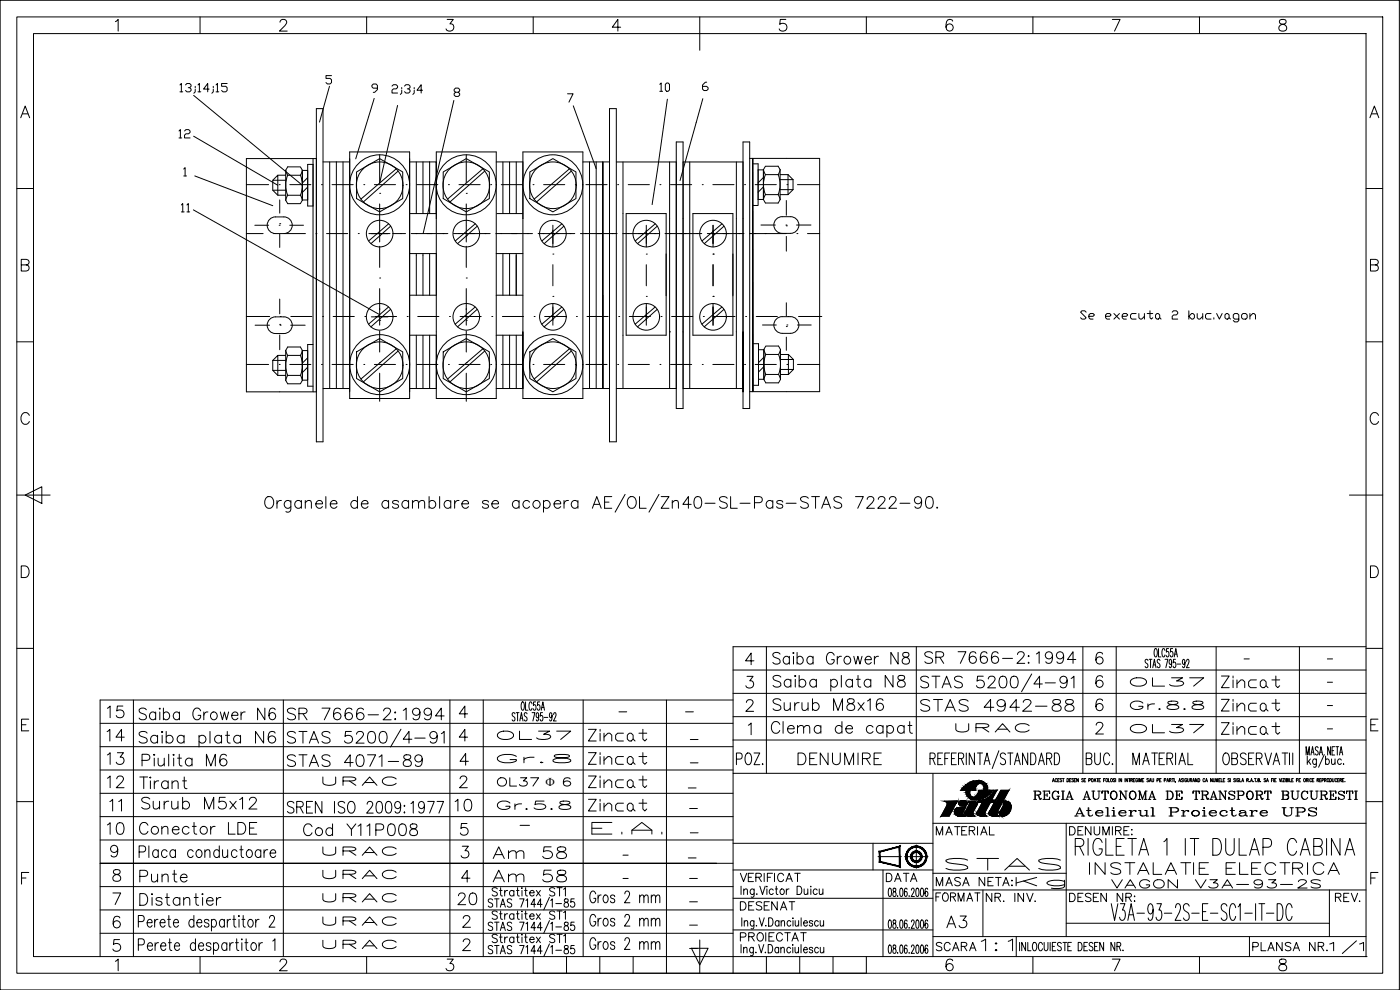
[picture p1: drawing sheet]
<svg xmlns="http://www.w3.org/2000/svg" width="420mm" height="297mm" viewBox="0 0 420 297" stroke-linecap="round" stroke-linejoin="round" font-family="sans-serif">
<defs><g id="words">
<g font-size="9.3">
<text x="275.2" y="208.8">STAS 5200/4-91</text>
<text x="85" y="225.4">STAS 5200/4-91</text>
</g>
<text font-size="8.8" x="321.4" y="257.9">RIGLETA 1 IT DULAP CABINA</text>
<g font-size="8.4">
<text x="40.6" y="225.4">Saiba plata N6</text>
<text x="230.4" y="222.2">Clema de capat</text>
</g>
<g font-size="7.1">
<text x="230.7" y="200.4">Saiba Grower N8</text>
<text x="276.2" y="200.4">SR 7666-2:1994</text>
<text x="365.5" y="207.4">Zincat</text>
<text x="230.7" y="214.5">Surub M8x16</text>
<text x="275.2" y="214.5">STAS 4942-88</text>
<text x="365.5" y="214.5">Zincat</text>
<text x="31" y="216.6">15</text>
<text x="40.6" y="217.3">Saiba Grower N6</text>
<text x="85" y="217.3">SR 7666-2:1994</text>
<text x="365.5" y="221.5">Zincat</text>
<text x="31" y="223.7">14</text>
<text x="175.3" y="223.7">Zincat</text>
<text x="31" y="230.7">13</text>
<text x="41.3" y="231.1">Piulita M6</text>
<text x="85" y="231.1">STAS 4071-89</text>
<text x="175.3" y="230.7">Zincat</text>
<text x="219.8" y="230.7">POZ.</text>
<text x="238.1" y="230.7">DENUMIRE</text>
<text x="40.6" y="237.8">Tirant</text>
<text x="175.3" y="237.4">Zincat</text>
<text x="37.4" y="244.5" transform="rotate(-90 37.4 244.5)">11</text>
<text x="41.3" y="244.1">Surub M5x12</text>
<text x="85" y="245.2">SREN ISO 2009:1977</text>
<text x="135.5" y="244.5">10</text>
<text x="175.3" y="244.5">Zincat</text>
<text x="31" y="251.5">10</text>
<text x="40.6" y="251.5">Conector LDE</text>
<text x="90" y="251.9">Cod Y11P008</text>
<text x="176.4" y="251.5">E.A.</text>
<text x="146.8" y="258.9">Am 58</text>
<text x="282.6" y="262.5">STAS</text>
<text x="325.6" y="263.5">INSTALATIE ELECTRICA</text>
<text x="40.6" y="266">Punte</text>
<text x="146.8" y="266">Am 58</text>
<text x="136.2" y="272.7">20</text>
<text x="175.7" y="272">Gros 2 mm</text>
<text x="175.7" y="279">Gros 2 mm</text>
<text x="282.9" y="279.8">A3</text>
<text x="175.7" y="286.1">Gros 2 mm</text>
<text x="293.2" y="286.5">1:1</text>
<text x="397.9" y="287.2">1/1</text>
</g>
<g font-size="6.6">
<text x="323.1" y="97.7">Se executa 2 buc.vagon</text>
<text x="31" y="237.4">12</text>
<text x="303.7" y="267.8">Kg</text>
<text x="40.6" y="272.7">Distantier</text>
</g>
<g font-size="6.2">
<text x="116.4" y="29.6">2;3;4</text>
<text x="321.4" y="246.2">Atelierul Proiectare UPS</text>
</g>
<g font-size="5.7">
<text x="196.8" y="28.6">10</text>
<text x="52.6" y="42.7">12</text>
<text x="53.3" y="64.9">11</text>
<text x="338" y="207.1">OL37</text>
<text x="338" y="214.1">Gr.8.8</text>
<text x="285.8" y="220.8">URAC</text>
<text x="338" y="221.2">OL37</text>
<text x="148.2" y="223">OL37</text>
<text x="148.2" y="230">Gr.8</text>
<text x="95.6" y="236.7">URAC</text>
<text x="148.2" y="237.1">OL37 6</text>
<text x="148.2" y="244.1">Gr.5.8</text>
<text x="309" y="240.9">REGIA AUTONOMA DE TRANSPORT BUCURESTI</text>
<text x="279.8" y="251.9">MATERIAL</text>
<text x="319.6" y="251.9">DENUMIRE:</text>
<text x="95.6" y="257.9">URAC</text>
<text x="95.6" y="264.9">URAC</text>
<text x="220.8" y="265.6">VERIFICAT</text>
<text x="264.9" y="265.6">DATA</text>
<text x="279.8" y="267.1">MASA NETA:</text>
<text x="332.3" y="267.8">VAGON V3A-93-2S</text>
<text x="95.6" y="272">URAC</text>
<text x="220.8" y="274.1">DESENAT</text>
<text x="279.8" y="271.6">FORMAT</text>
<text x="294.9" y="271.6">NR. INV.</text>
<text x="319.6" y="271.6">DESEN NR:</text>
<text x="399.7" y="271.6">REV.</text>
<text x="95.6" y="278.7">URAC</text>
<text x="95.6" y="285.7">URAC</text>
<text x="220.8" y="283.6">PROIECTAT</text>
<text x="279.8" y="286.5">SCARA</text>
<text x="374.6" y="286.5">PLANSA NR.</text>
</g>
<text font-size="3.7" x="163.8" y="235.8">F</text>
<g font-size="2.6">
<text x="372.2" y="199">-</text>
<text x="397.2" y="199">-</text>
<text x="397.2" y="206">-</text>
<text x="184.5" y="214.8">-</text>
<text x="204.6" y="214.8">-</text>
<text x="397.2" y="213.1">-</text>
<text x="397.2" y="219.8">-</text>
<text x="206" y="223">-</text>
<text x="206" y="230">-</text>
<text x="205.3" y="237.8">-</text>
<text x="205.7" y="243.8">-</text>
<text x="154.9" y="248.7">-</text>
<text x="206" y="251.2">-</text>
<text x="185.6" y="257.9">-</text>
<text x="205.3" y="258.6">-</text>
<text x="185.6" y="264.9">-</text>
<text x="205.7" y="264.9">-</text>
<text x="205.7" y="271.6">-</text>
<text x="205.7" y="278.7">-</text>
<text x="205.7" y="285.7">-</text>
</g>
</g></defs>
<!-- layer: 0 -->
<g fill="none" stroke="#000" stroke-width=".3">
<path d="M.1 .1h419.9v296.9h-419.9zM5 5.1h410v286.9h-410zM10.1 10.1h399.9v276.9h-399.9zM34.6 6.5l.9-.7v3.5M60 5.1v5M84 6.7l.4-.7 1-.2a.86 .86 0 0 1 .5 1.4l-2 2.1h2.3M110 5.1v5M134.2 5.8h1.8l-1 1.4a1.13 1.13 0 0 1 1.2 1.3 1.13 1.13 0 0 1-1.5 .8l-.5-.1-.3-.5M160 5.1v5M186.3 8.2h-2.5l1.6-2.4v3.5M210 5.1v10M235.8 5.8h-1.6l-.2 1.5a1.23 1.23 0 0 1 1.9 0 1.23 1.23 0 0 1-.3 1.9 1.23 1.23 0 0 1-1.8-.5"/>
<path d="M260 5.1v5M285.9 6.3a1.02 1.02 0 0 0-1.5-.3 2.67 2.67 0 0 0 0 3.2 1.09 1.09 0 0 0 1.6-.5 1.09 1.09 0 0 0-.8-1.5 1.09 1.09 0 0 0-1.3 1M310 5.1v5M333.8 5.8h2.3l-1.6 3.5M360 5.1v5M384.1 6a.7 .7 0 0 0 .4 1.2 1.45 1.45 0 0 1 1.6 1.5 1.22 1.22 0 0 1-1.3 .7 1.22 1.22 0 0 1-1-1.2 1.64 1.64 0 0 1 1.7-1 .7 .7 0 0 0 .3-1.2l-.5-.2zM6.2 35.3l1.4-3.5 1.3 3.5M6.7 34.2h1.7M54 25.5l.4-.4v2.5M54 27.6h.8M55.7 25.5l.4-.4h.8l.4 .4v.4l-.4 .4h-.4M56.9 26.3l.4 .4v.4l-.4 .5h-.8l-.4-.5"/>
<path d="M58.1 28.6l32.6 27M58.6 26.7v.9l-.4 .4M58.6 25.9v.4M59.4 25.5l.4-.4v2.5M59.4 27.6h.9M62.8 26.7h-1.7l1.2-1.6v2.5M64 26.7v.9l-.4 .4M64 25.9v.4M64.8 25.5l.5-.4v2.5M64.8 27.6h.9M68.2 25.1h-1.7v.8h1.3l.4 .4v.8l-.4 .5h-.9l-.4-.5M94.9 32.6h2v100h-2z"/>
<path d="M98.9 25.9l-3 10.7M99.5 22.7h-1.7v.8h1.3l.4 .4v.9l-.4 .4h-.9l-.4-.4M112.3 29.5l-5.5 18.2M113.3 26.5h-1.3l-.4-.5v-.4l.4-.4h.9l.4 .4v1.3l-.9 .8h-.4M119.3 31.6l-5.4 23.3M136.2 30.1l-9.2 40M136.7 27.7l-.4-.4v-.5l.4-.4h.8l.5 .4v.5l-.5 .4h-.8l-.4 .4v.4l.4 .4h.8l.5-.4v-.4l-.5-.4M170.3 28.1h1.7l-1.3 2.5M172 31.7l6.9 18.9M182.9 32.6h2.1l-.1 100h-2zM200.3 29.8l-4.6 31.6M210.9 29.6l-6.8 24.6"/>
<path d="M212.1 24.7h-.4l-.9 .8v1.3l.5 .4h.8l.4-.4v-.5l-.4-.4h-1.3M411.1 35.3l1.4-3.5 1.3 3.5M411.6 34.2h1.7M5 56.6h5.1M55.1 50.7l.5-.4v2.5M55.1 52.8h.9M58.1 40.9l25.3 14.7M58.5 52.8l23.4 8.9M73.9 55.4h6.7M81.9 54.1l1.5-1.5v6h2.4M81.9 57.1h3.8M83.4 52.6h2.3"/>
<path d="M83.8 55.4h.1M83.9 60v3.9M85.7 51.1l.6-1h3.8l.6 1v9l-.6 1h-3.8l-.6-1M85.7 54.1h-3.8v3l1.5 1.5M85.7 51.1v9M85.8 51.1l.5 1.5M86.3 52.6a7.9 7.9 0 0 0 0 6M86.3 58.6h3.8M86.3 52.6h3.8M86.3 58.6l-.5 1.5M87 55.4h6.3M90.2 58.6l.5 1.5"/>
<path d="M90.2 52.6a7.9 7.9 0 0 1 0 6M90.7 51.1h1.6M90.7 51.1l-.5 1.5M92.3 53.3l-1.6 1.6M92.3 56.1l-1.6 1.6M93.9 49.3h-1.6v12.5h1.6M93.9 47.6v70M94.9 47.6h-21v70h21M96.5 55.4h.1M96.9 48.6h4M98.9 48.6v68M99.7 55.4h6.3"/>
<path d="M100.9 48.6h4M100.9 48.6v68M102.9 48.6v68M104.9 45.6h18v74h-18zM107 51.6l6.9-4 7 4v8l-7 4-6.9-4zM109.2 55.4h.1M112.4 55.4h6.3M113.9 58h.1M113.9 46.4v8.4M118.9 50.7l-10.6 9M119.5 51.3l-10.4 9.3M121.9 55.4h.1"/>
<path d="M122.9 48.6h6M124.9 48.6v15.5M125.1 55.4h6.3M126.9 48.6v15.5M128.9 48.6h2v15.5h-7.8M128.9 48.6v15.5M130.9 45.6h18v74h-18zM133 51.6l6.9-4 7 4v8l-7 4-6.9-4zM134.6 55.4h.1M137.8 55.4h6.3M139.9 58h.1M139.9 46.4v8.4"/>
<path d="M144.9 50.7l-10.6 9M145.5 51.3l-10.5 9.3M147.3 55.4h.1M148.9 48.6h4v15.5M150.4 55.4h6.4M150.9 48.6v15.5M152.9 48.6h4M154.9 48.6v15.5M159 51.6l6.9-4 7 4v8l-7 4-6.9-4zM160 55.4h.1M163.1 55.4h6.4M170.9 50.7l-10.6 9"/>
<path d="M171.5 51.3l-10.5 9.3M172.7 55.4h.1M174.9 48.6h8M175.8 55.4h6.4M176.9 48.6v68M178.9 48.6v68M185 48.6h18M185.4 55.4h.1M187 48.6v68M188.5 55.4h6.4M198.1 55.4h.1M201 48.6v68"/>
<path d="M201.2 55.4h6.4M203 42.6h2v80h-2zM205 48.6h18M207 48.6v68M210.8 55.4h.1M213.9 55.4h6.4M221 48.6v68M223.5 55.4h.1M225 47.5h21v70h-20l-.1-70 .1 70h-1M225.9 49.2h1.6v12.5h-1.6M226.6 55.4h6.4M229.1 50.9l.6-1h3.8l.6 1v9l-.6 1h-3.8l-.6-1"/>
<path d="M229.1 50.9v9M229.1 51h-1.6v8.8h1.6M229.1 56.1l-1.6 1.6M229.1 53.3l-1.6 1.5M229.1 50.9l.6 1.5M229.7 58.4h3.8M229.7 52.4h3.8M229.7 58.4l-.6 1.5M229.7 52.4a7.9 7.9 0 0 0 0 6M233.5 52.4a7.9 7.9 0 0 1 0 6M233.5 58.4l.6 1.5M234.1 52.4h2.4"/>
<path d="M234.1 53.9h3.9M234.1 58.4h2.4M234.1 56.9h3.9M234.1 50.9l-.6 1.5M236.2 55.4h.1M236.5 52.4v6M236.5 52.4l1.5 1.5M238 53.9v3M238 56.9l-1.5 1.5M239.3 55.4h6.7M410 56.6h5M6.4 79.5l2-.2a.8 .8 0 0 0 0-1.3l-2-.2v3.5h1.5a.92 .92 0 0 0 .9-.9 .92 .92 0 0 0-.9-.9"/>
<path d="M58 63l55.9 31.4M73.9 70.1h5.1M76.5 67.6h4.1M81.1 65.6a4.9 4.9 0 0 1 4.1-.5 2.5 2.5 0 0 1 2.5 2.5 2.5 2.5 0 0 1-2.5 2.5 4.9 4.9 0 0 1-4.1-.6 2.5 2.5 0 0 1 0-3.9zM82.1 70.1h.1M83.8 67.6h.1M83.9 67.1h.1M83.9 70.3v3.9M85.3 70.1h6.4M87 67.6h4.1M90.7 60h1.6M94.8 70.1h.1"/>
<path d="M98 70.1h6.4M107.5 70.1h.1M110.7 70.1h6.4M113.9 70.7h.1M113.9 61.2v11.4M113.9 73.9v6.3M116.6 67.1l-6 5.2M117.3 67.8l-6 5.3M118.1 70.1h3.6M120.2 70.1h.1M122.9 76.1h8M123.4 70.1h11"/>
<path d="M124.9 70.1h.1M124.9 76.1v12.5M126.9 76.1v12.5M128.9 76.1v12.5M132.9 70.1h.1M136.1 70.1h11M137.6 70.1h.1M139.9 70.7h.1M139.9 61.2v11.4M139.9 73.9v6.3M142.6 67.1l-6 5.2M143.2 67.8l-5.9 5.3"/>
<path d="M145.6 70.1h.1M148.8 70.1h11M148.9 76.1h8M149.1 64.1h7.8M150.3 70.1h.1M150.9 76.1v12.5M152.9 76.1v12.5M154.9 76.1v12.5M158.3 70.1h.1M161.5 70.1h11M163 70.1h.1M165.9 76.2h.1"/>
<path d="M165.9 67.6v6.5M165.9 79.4v6.4M168.6 67.2l-6 5.1M169.2 67.9l-5.9 5.2M171 70.1h.1M174.2 70.1h11M175.7 70.1h.1M183.7 70.1h.1M186.9 70.1h11M187.9 64.1h12v36.5h-12zM188.4 70.1h.1M194 76.2h.1"/>
<path d="M194 67.6v6.5M194 79.4v6.4M196.4 70.1h.1M196.6 67.2l-6 5.1M197.3 67.9l-5.9 5.2M199.6 70.1h11M201.1 70.1h.1M208 64.1h12v36.5h-12zM209.1 70.1h.1M212.3 70.1h11M213.8 70.1h.1M214 76.2h.1"/>
<path d="M214 67.6v6.5M214 79.4v6.4M216.7 67.2l-6 5.1M217.3 67.9l-5.9 5.2M221.8 70.1h.1M225 70.1h11M226.5 70.1h.1M228.4 67.5h4.3M234.7 65h2.5M234.7 65a2.51 2.51 0 0 0-2.5 2.5 2.51 2.51 0 0 0 2.5 2.5 4.9 4.9 0 0 0 4.1-.5 2.5 2.5 0 0 0 .8-2.8 2.5 2.5 0 0 0-2.3-1.7M235.9 67.5h.1M236 67.8h.1"/>
<path d="M236 60.2v4.4M236 70.9v4.5M239 67.5h4.4M239.2 70.1h.1M242.3 70.1h3.7M411.3 79.5l2-.2a.8 .8 0 0 0 0-1.3l-2-.2v3.5h1.5a.92 .92 0 0 0 .9-.9 .92 .92 0 0 0-.9-.9M73.9 95h7M76.6 97.6h4.3M81.1 95.6a4.9 4.9 0 0 1 4.1-.5 2.5 2.5 0 0 1 2.5 2.5 2.5 2.5 0 0 1-2.5 2.5 4.9 4.9 0 0 1-4.1-.6 2.5 2.5 0 0 1 0-3.9zM83.9 97.3h.1M83.9 89.7v4.5M84.1 97.6h.1"/>
<path d="M84.1 95h.1M87.2 97.6h4.4M87.3 95h6.3M96.8 95h.1M100 95h6.3M109.5 95h.1M111.4 95.1h5M112.7 95h6.3M113.9 83.4h.1M113.9 96.1h.1M113.9 86.6v11M113.9 99.3v6.3"/>
<path d="M116.6 92.1l-6 5.2M117.2 92.8l-5.9 5.3M122.2 95h.1M122.9 88.6h8M125.4 95h6.3M134.9 95h.1M138.1 95h6.3M139.9 83.4h.1M139.9 96.1h.1M139.9 86.6v11M139.9 99.3v6.3M142.6 92.1l-6 5.2"/>
<path d="M143.2 92.8l-5.9 5.3M147.6 95h.1M148.9 88.6h8M150.8 95h6.3M156.9 99.6v-54h18v74h-18v-20v17h-8M160.3 95h.1M163.5 95h6.3M165.9 88.9h.1M165.9 91.1v6.5M168.6 92.1l-6 5.2M169.2 92.8l-5.9 5.3M173 95h.1"/>
<path d="M176.2 95h6.3M180.9 88.6v28M185.7 95h.1M188.9 95h6.3M194 88.9h.1M194 91.1v6.5M196.6 92.1l-6 5.2M197.2 92.8l-5.9 5.3M198.4 95h.1M201 99.6h.1M201.6 95h6.3M211.1 95h.1"/>
<path d="M214 88.9h.1M214 91.1v6.5M214.2 95h6.4M216.6 92.1l-5.9 5.2M217.3 92.8l-6 5.3M223.8 95h.1M226.9 95h6.4M228.8 97.5h4.2M232.8 95.9a2.45 2.45 0 0 1 1.9-.9 4.9 4.9 0 0 1 4.1 .6 2.5 2.5 0 0 1 .8 2.7 2.5 2.5 0 0 1-2.3 1.7 4.9 4.9 0 0 1-4.1-.5 2.5 2.5 0 0 1-.4-3.6zM236 98h.1M236 90.8v4M236.2 97.5h.1"/>
<path d="M236.5 95h.1M239.3 97.5h4.2M239.6 95h7M5 102.6h5.1M73.9 109.4h6.7M81.9 108.1l1.5-1.5v6M81.9 108.1v3M81.9 108.1h3.8M83.4 106.6h2.3M83.4 112.6h2.4M83.8 109.4h.1M83.9 100.5v4.4"/>
<path d="M85.7 105.1l.6-1h3.8l.6 1v9l-.6 1.1h-3.8l-.6-1.1M85.7 111.1h-3.8l1.5 1.5M85.7 105.1v9M85.8 105.1l.5 1.5M86.3 106.6a7.9 7.9 0 0 0 0 6M86.3 106.6h3.8M86.3 112.6h3.8M86.3 112.6l-.5 1.5M87 109.4h6.3M90.2 112.6l.5 1.5M90.2 106.6a7.9 7.9 0 0 1 0 6M90.7 105.2h1.6v8.9h-1.6z"/>
<path d="M90.7 105.1l-.5 1.5M92.3 107.4l-1.6 1.6M92.3 110.2l-1.6 1.6M93.9 103.4h-1.6v12.5h1.6M96.5 109.4h.1M96.9 116.6h4M99.7 109.4h6.3M100.9 116.6h4M107 105.6l6.9-4 7 4v8l-7 4-6.9-4zM109.2 109.4h.1M112.4 109.4h6.3M113.9 108.8h.1"/>
<path d="M113.9 112v8.4M118.9 104.7l-10.6 9M119.5 105.3l-10.4 9.3M121.9 109.4h.1M122.9 116.6h8M122.9 100.6h8M124.9 100.6v16M125.1 109.4h6.3M126.9 100.6v16M128.9 100.6v16M133 105.6l6.9-4 7 4v8l-7 4-6.9-4zM134.6 109.4h.1"/>
<path d="M137.8 109.4h6.3M139.9 108.8h.1M139.9 112v8.4M144.9 104.7l-10.6 9M145.5 105.3l-10.5 9.3M147.3 109.4h.1M148.9 100.6h8M150.4 109.4h6.4M150.9 100.6v16M152.9 100.6v16M154.9 100.6v16M159 105.6l6.9-4 7 4v8l-7 4-6.9-4z"/>
<path d="M160 109.4h.1M163.1 109.4h6.4M170.9 104.7l-10.6 9M171.5 105.3l-10.5 9.3M172.7 109.4h.1M174.9 116.6h8M175.8 109.4h6.4M180.9 116.6v-68v68M185 116.6h18M185.4 109.4h.1M188.5 109.4h6.4M198.1 109.4h.1"/>
<path d="M201.2 109.4h6.4M205 116.6h18v-74h2v80h-2v-23v18M210.8 109.4h.1M213.9 109.4h6.4M223.5 109.4h.1M226 103.1h1.6v12.5h-1.6M226.6 109.4h6.4M227.6 113.8h1.6M227.6 104.9h1.6M229.2 104.9l.6-1.1h3.8l.6 1.1M229.2 104.9v9M229.2 113.9l.6 1h3.8l.6-1"/>
<path d="M229.2 110l-1.6 1.6M229.2 107.2l-1.6 1.6M229.2 104.9l.6 1.5M229.8 112.3a7.9 7.9 0 0 1 0-6h3.8a7.9 7.9 0 0 1 0 6M229.8 112.3h3.8M229.8 112.3l-.6 1.5M233.7 112.3l.5 1.5M234.2 104.9v9M234.2 106.4h2.4M234.2 110.9h3.9l-1.5 1.5M234.2 112.4h2.4M234.2 104.9l-.5 1.5"/>
<path d="M236 101.2v3.9M236.2 109.4h.1M236.6 106.4l1.5 1.5h-3.9M236.6 106.4v6M238.1 107.9v3M239.3 109.4h6.7M410 102.6h5M8.8 124.6a1.29 1.29 0 0 0-1.5-.8 1.29 1.29 0 0 0-1 1.3 1.53 1.53 0 0 0 .3 1.7 1.53 1.53 0 0 0 1.7 .3l.5-.6M413.7 124.6a1.29 1.29 0 0 0-1.5-.8 1.29 1.29 0 0 0-1 1.3 1.53 1.53 0 0 0 .3 1.7 1.53 1.53 0 0 0 1.7 .3l.5-.6M5 148.5h10M7.6 148.5l5-2.5v5.1zM405 148.5h10"/>
<path d="M6.4 169.8h1.2a1.86 1.86 0 0 1 1.2 1.7 1.86 1.86 0 0 1-1.2 1.8h-1.2zM411.3 169.8h1.2a1.86 1.86 0 0 1 1.2 1.7 1.86 1.86 0 0 1-1.2 1.8h-1.2zM5 194.5h5.1M230 194v38M275 194v38M325 194v38M335 194v38M365 194v38M390 194v38M410 194h-190v38M410 194.5h5M6.5 217.5h1.3"/>
<path d="M8.6 215.8h-2.1v3.5h2.1M30 217h190M40 210v77M85 210v77M135 210v77M145 210v77M175 210v77M200 210v82M220 215h190M220 208h190M220 201h190M220 210h-190v77"/>
<path d="M411.4 217.5h1.3M413.6 215.8h-2.2v3.5h2.2M30 238h190M30 231h190M30 224h190M220 222h190M280 232v55M288.3 237.1h1.2M289.3 235.9l-.3 .4M290 237.1a2.29 2.29 0 0 0 1.9 2.8M290.4 236.1l-.4 1M291.1 237.1a1.42 1.42 0 0 0 1.2 2.2"/>
<path d="M291.8 236.1l-.1 1h.9l.1-.8M292.4 239.2h-.1M292.7 236.3h.1M293.5 238.3l-.5 .6-.6 .3M293.5 235.2l-.8 1.1M293.7 237.1l-.2 1.2M293.7 235.1h1a1.52 1.52 0 0 1 .6 2M293.7 237.1h1M293.7 235.1l-.2 .1M294.7 237.1l-.2 1M295.6 234.9a5.1 5.1 0 0 0-4.9 0M295.6 234.9l.1 .1"/>
<path d="M295.7 235l.2 .3M295.7 239.8l-1 .4-1.4 .2M295.9 235.3l.5 1-.1 .8M296.3 237.1l-.4 1M296.8 237.1h1.3M297.5 237.8h.1M298.6 237.1h.5l-1.5 3h1.4l-.4 .6h-1.4l-1.7 3.3 .2 .5 .5 .4h-1.7a1.01 1.01 0 0 1-1.2-1.2l1.5-3h-1.4M298.6 237.1l-1.6 1.8M300.4 237.1h2.4l-3.6 6.7 .1 .7 .5 .4h-1.7a1 1 0 0 1-1.2-1.2l1.3-2.6h.6l.8-1.4h-.6zM315.9 234.6l.2-1 .3 1M316 234.2h.3M317.2 233.8a.29 .29 0 0 0-.3-.2 .29 .29 0 0 0-.2 .4v.2a.29 .29 0 0 0 .2 .4 .29 .29 0 0 0 .3-.3"/>
<path d="M317.4 234.1h.3M317.9 233.6h-.5v1M318.6 233.7h-.5l.5 .6-.1 .3-.4-.2M318.9 233.6h.5M319.1 233.6v1M320.2 233.6a.5 .5 0 0 1 .6 .5 .5 .5 0 0 1-.6 .5zM321 234.1h.3M321.5 233.6h-.5v1M322.2 233.7h-.5l.5 .6-.2 .3-.3-.2M322.4 234.1h.3M322.9 233.6h-.5v1M323.6 233.6v1l-.5-1v1"/>
<path d="M325.1 233.7h-.5l.4 .4a.27 .27 0 0 1 .1 .5 .27 .27 0 0 1-.5-.2M325.4 234.1h.2M325.8 233.6h-.4v1M326.7 234.1h.5v-.5h-.5v1M327.7 233.6a.44 .44 0 0 1 .4 .5 .44 .44 0 0 1-.5 .3zM328.3 234.6l.3-1 .3 1M328.4 234.2h.4M329.1 233.6h.5M329.4 233.6v1M329.8 234.1h.3M330.3 233.6h-.5v1M331.2 234.1h.3"/>
<path d="M331.7 233.6h-.5v1M332 233.6h.1a.44 .44 0 0 1 .4 .5 .44 .44 0 0 1-.6 .3zM332.7 233.6v1h.4M333.4 233.6h.1a.44 .44 0 0 1 .4 .5 .44 .44 0 0 1-.5 .3zM334.6 233.7h-.5l.5 .6-.2 .3-.3-.2M334.8 233.6v1M335.8 233.6v1M336.6 233.6v1l-.5-1v1M337.6 233.6v1M338.4 233.6v1l-.5-1v1M338.7 233.6h.5M339 233.6v1"/>
<path d="M339.4 234.1l.4-.1v-.4h-.4v1M339.6 234.1l.3 .5M340.1 234.1h.3M340.6 233.6h-.5v1M341.4 233.8a.29 .29 0 0 0-.4-.2 .29 .29 0 0 0-.2 .4v.2a.29 .29 0 0 0 .3 .4 .29 .29 0 0 0 .3-.4h-.2M341.6 233.6v1M341.9 234.6v-1l.3 1 .3-1v1M342.8 234.1h.3M343.3 233.6h-.5v1M344.7 233.7h-.5l.5 .6-.2 .3-.3-.2M344.9 234.6l.3-1 .3 1M345 234.2h.4"/>
<path d="M345.7 233.6l.1 .8 .1 .2 .3-.2v-.8M347.2 234.1h.5v-.5h-.5v1M348 234.1h.3M348.5 233.6h-.5v1M349.4 234.1h.4v-.5h-.4v1M350.2 234.6l.3-1 .3 1M350.3 234.2h.3M351 234.1l.4-.1v-.4h-.4v1M351.2 234.1l.3 .5M351.7 233.6h.6M352 233.6v1M352.4 233.6v1"/>
<path d="M353.8 234.6l.3-1 .3 1M353.9 234.2h.3M355.1 233.7h-.5l.5 .6-.2 .3-.3-.2M355.3 233.6v1M356.2 233.8a.29 .29 0 0 0-.4-.2 .29 .29 0 0 0-.2 .4v.2a.29 .29 0 0 0 .3 .4 .29 .29 0 0 0 .3-.4h-.2M356.4 233.6v.7l.2 .3 .2-.2 .1-.8M357.2 234.1l.4-.1v-.4h-.4v1M357.4 234.1l.3 .5M357.9 234.6l.3-1 .3 1M358.1 234.2h.3M359.3 233.6v1l-.5-1v1M359.6 233.6a.5 .5 0 0 1 .5 .5 .5 .5 0 0 1-.5 .5z"/>
<path d="M361.6 233.8a.29 .29 0 0 0-.4-.2 .29 .29 0 0 0-.2 .4v.2a.29 .29 0 0 0 .2 .4 .29 .29 0 0 0 .4-.3M361.8 234.6l.3-1 .3 1M361.9 234.2h.4M363.8 233.6v1l-.5-1v1M364.1 233.6v.7l.2 .3 .3-.2v-.8M364.9 234.6v-1l.3 1 .3-1v1M365.8 234.1h.3M366.3 233.6h-.5v1M366.5 233.6v1h.4M367.1 234.1h.3M367.6 233.6h-.5v1M369 233.7h-.5l.4 .4a.27 .27 0 0 1 .1 .5 .27 .27 0 0 1-.5-.2"/>
<path d="M369.3 233.6v1M370.8 233.7h-.6l.6 .6-.2 .3-.4-.2M371 233.6v1M371.8 233.8a.29 .29 0 0 0-.3-.2 .29 .29 0 0 0-.2 .4v.2a.29 .29 0 0 0 .2 .4 .29 .29 0 0 0 .3-.4h-.2M372 233.6v1h.5M372.7 234.6l.3-1 .2 1M372.8 234.2h.3M374.2 234.1l.4-.1v-.4h-.4v1M374.4 234.1l.3 .5M375.3 234.6l.3-1 .3 1M375.4 234.2h.4M376.5 233.6h.5"/>
<path d="M376.7 233.6v1M377.5 234.1l.4-.1v-.4h-.4v1l.5-.1-.2-.4M379.9 233.7h-.6l.6 .6-.2 .3-.4-.2M380.1 234.6l.3-1 .3 1M380.2 234.2h.3M381.6 234.1h.3M382.1 233.6h-.5v1M382.2 233.6v1M382.5 234.1h.3M383 233.6h-.5v1M383.9 233.6l.3 1 .3-1M384.7 233.6v1"/>
<path d="M385 233.6h.5l-.5 1h.5M385.7 233.6v1M386 234.1l.4-.1v-.4h-.4v1l.5-.1-.2-.4M386.7 233.6v1M387 233.6v1h.5M387.7 234.1h.3M388.1 233.6h-.4v1M389.1 234.1h.4v-.5h-.4v1M389.8 234.1h.3M390.3 233.6h-.5v1M391.4 233.6a.44 .44 0 0 1 .4 .5 .44 .44 0 0 1-.5 .3zM392 234.1l.5-.1v-.4h-.5v1"/>
<path d="M392.3 234.1l.2 .5M392.8 233.6v1M393.6 233.8a.29 .29 0 0 0-.3-.2 .29 .29 0 0 0-.2 .4v.2a.29 .29 0 0 0 .2 .4 .29 .29 0 0 0 .3-.3M393.9 234.1h.3M394.3 233.6h-.4v1M395.3 234.1l.4-.1v-.4h-.4v1M395.5 234.1l.3 .5M396 234.1h.3M396.5 233.6h-.5v1M396.7 234.1h.5v-.5h-.5v1M397.5 234.1l.4-.1v-.4h-.4v1M397.8 234.1l.2 .5"/>
<path d="M398.4 233.6h.1a.44 .44 0 0 1 .4 .5 .44 .44 0 0 1-.6 .3zM399.1 233.6a.5 .5 0 0 1 .5 .5 .5 .5 0 0 1-.5 .5zM399.8 233.6v.7l.3 .3 .2-.2 .1-.8M401.2 233.8a.29 .29 0 0 0-.3-.2 .29 .29 0 0 0-.2 .4v.2a.29 .29 0 0 0 .2 .4 .29 .29 0 0 0 .3-.3M401.4 234.1h.3M401.9 233.6h-.5v1M402.1 234.1l.5-.1v-.4h-.5v1M402.4 234.1l.2 .5M402.9 234.1h.3M403.4 233.6h-.5v1M410 232h-190v60M5 240.5h5.1"/>
<path d="M30 252h190M30 245h190M215 259h-185h190M220 253h60M262 253v8M263.5 257h7M271.5 257h7M275 253.5v7M280 247h130M283.3 240.4h4.1M286.9 241.1l-2 3.8h-2.4l1.7-3.3M289.2 243.4l.7-1.3-2.2 .2a1.29 1.29 0 0 0-1.2 1.3 1.29 1.29 0 0 0 1.3 1.3h2l-.7-.5"/>
<path d="M291.9 240.4h-1.4l.3 .2 .1 .6-1.3 2.5a1 1 0 0 0 1.2 1.2h1.8l-.5-.4-.2-.5 1.2-2.4M301.2 240.4a1.99 1.99 0 0 1 2.1 1.1 1.99 1.99 0 0 1-.4 2.3l-.8 .7a1.18 1.18 0 0 1-1.3 .4 1.18 1.18 0 0 1-.8-1.1l1.2-2.4M320 247v34M410 240.5h5M6.5 263.4h1.3M8.6 261.8h-2.1v3.5M30 266h190M30 273h190M220 279h60M220 269.5h60M220 261h60M222.4 265.9v2.5"/>
<path d="M222.6 275.4v2.5M223.2 267.2l.5-.5 .5 .1 .1 1.6M223.2 266.7v1.7M223.4 276.7l.4-.5 .5 .1 .1 1.6M223.4 276.2v1.7M226.3 276.2l-.1 2.3-.3 .2-.5-.1M226.3 276.6a.54 .54 0 0 0-.5-.4 .54 .54 0 0 0-.6 .4l-.1 .6a.66 .66 0 0 0 .8 .7l.4-.4M226.3 266.7l-.1 2.3-.3 .2-.5-.1M226.3 267.1a.59 .59 0 0 0-.5-.4 .59 .59 0 0 0-.6 .4 .73 .73 0 0 0 0 1.1 .73 .73 0 0 0 1.1-.2M227.9 275.4l.7 2.5 .8-2.5M228 265.9l.8 2.5 .8-2.5M230.2 266.7v1.7"/>
<path d="M230.7 275.4a1.34 1.34 0 0 1 1.3 .8 1.34 1.34 0 0 1-.4 1.6l-.9 .1zM232.1 267.1a.59 .59 0 0 0-.6-.4 .59 .59 0 0 0-.5 .4 .73 .73 0 0 0 0 1.1 .73 .73 0 0 0 1.1-.2M233 265.9v2l.1 .4 .4 .1M233.8 276.6a.55 .55 0 0 0-.5-.4 .55 .55 0 0 0-.6 .4l-.1 .6a.67 .67 0 0 0 .8 .7l.4-.4M233.8 276.2v1.7M234.4 276.7l.5-.5 .5 .1 .1 1.6M234.4 276.2v1.7M236 266.7v1.7M237.3 276.6a.54 .54 0 0 0-.5-.4 .54 .54 0 0 0-.5 .4l-.1 .6a.67 .67 0 0 0 .8 .7l.3-.4M238 276.2v1.7M238.6 276.2l.1 1.6 .5 .1 .5-.5M239.2 265.9a1.34 1.34 0 0 1 1.4 .8 1.34 1.34 0 0 1-.4 1.6l-1 .1z"/>
<path d="M239.7 276.2v1.7M240.4 275.4v2.5M241.2 276.9h1.1l-.2-.6a.53 .53 0 0 0-.8 .3l-.1 .6a.67 .67 0 0 0 .7 .7l.4-.4M241.3 266.7l.1 1.6 .5 .1 .5-.5M242.4 266.7v1.7M243.3 265.9v.2zM243.3 266.7v1.7M243.9 276.6a.54 .54 0 0 0-.5-.4 .54 .54 0 0 0-.5 .4l.1 .2 .8 .4 .1 .3a.54 .54 0 0 1-.5 .4 .54 .54 0 0 1-.5-.4M245.2 267.1a.59 .59 0 0 0-.5-.4 .59 .59 0 0 0-.6 .4 .73 .73 0 0 0 .1 1.1 .73 .73 0 0 0 1-.2M245.6 276.6a.55 .55 0 0 0-.5-.4 .55 .55 0 0 0-.6 .4v.6a.67 .67 0 0 0 .7 .7l.4-.4M245.9 266.7l.1 1.6 .5 .1 .5-.5M246.1 276.2l.1 1.6 .5 .1 .5-.5"/>
<path d="M247 266.7v1.7M247.2 276.2v1.7M265 261v26M266.8 266.6l.3-.1 .4 .5v1.5l-.4 .5-.3-.1-.2-.4zM266.8 276.1l.3-.1 .4 .5v1.6l-.4 .4-.3-.1-.2-.3zM268.1 266.6v.7a.85 .85 0 0 1 .8 .8 .85 .85 0 0 1-.6 .9 .94 .94 0 0 1-.3-1 .94 .94 0 0 1 .8-.7v-.7zM268.1 276.1v.8a.85 .85 0 0 1 .8 .7 .85 .85 0 0 1-.6 .9 .94 .94 0 0 1-.3-1 .94 .94 0 0 1 .8-.6v-.8zM269.4 268.7l.1 .2M269.4 278.3l.1 .1M270.2 266.6l.4-.1 .3 .5v1.5l-.3 .5-.4-.1-.1-.4zM270.2 276.1l.4-.1 .3 .5v1.6l-.3 .4-.4-.1-.1-.3zM272.2 266.8l-.4-.3a1.81 1.81 0 0 0 .1 2.5 .89 .89 0 0 0-.1-1.6l-.4 .7"/>
<path d="M272.2 276.4l-.4-.4a1.81 1.81 0 0 0 .1 2.5 .89 .89 0 0 0-.1-1.5l-.4 .7M272.8 268.7l.1 .2M272.8 278.3l.1 .1M273.5 267.1l.3-.6 .4 .1 .1 .8-.8 1.6h.9M273.5 276.6l.3-.6 .4 .1 .1 .9-.8 1.5h.9M275.1 266.6l.3-.1 .3 .5v1.5l-.3 .5-.3-.1-.2-.4zM275.1 276.1l.3-.1 .3 .5v1.6l-.3 .4-.3-.1-.2-.3zM276.4 266.6l.4-.1 .3 .5v1.5l-.3 .5-.4-.1-.1-.4zM276.4 276.1l.4-.1 .3 .5v1.6l-.3 .4-.4-.1-.1-.3zM278.4 266.8l-.4-.3a1.79 1.79 0 0 0 .1 2.5 .89 .89 0 0 0-.1-1.6l-.4 .7M278.4 276.4l-.4-.4a1.79 1.79 0 0 0 .1 2.5 .89 .89 0 0 0-.1-1.5l-.4 .7M280 267h130"/>
<path d="M280 262h40M295 267v14M320 277h79M333.5 271.1l1 5 1-5M336.2 271.1h1.4l-.7 1.9h.3a2.23 2.23 0 0 1-.2 3.1 .87 .87 0 0 1-1-.9M338.5 276.1l1-5 1 5M338.9 274.5h1.2M341.2 274h2.3M346.1 272.8l-.2 .7-.6 .7a1.81 1.81 0 0 1 0-3.1l.4 .3a6 6 0 0 1 0 4.5l-.6 .2-.4-.2-.1-.5M347.2 271.1h1.4l-.8 1.9h.4a2.23 2.23 0 0 1-.3 3.1 .87 .87 0 0 1-1-.9M349.4 274h2.3M352.8 272.3v-.2a.86 .86 0 0 1 1-1l.4 .5a2.58 2.58 0 0 1-.3 2.2l-1.2 2.3h1.7"/>
<path d="M356.9 271.9l-.6-.8a1.15 1.15 0 0 0-1.2 .9 1.15 1.15 0 0 0 .6 1.3 1.62 1.62 0 0 1 1.2 1.2 1.62 1.62 0 0 1-.6 1.6h-.5l-.6-.7M357.7 274h2.2M360.9 273.5h1M362.5 271.1h-1.6v5h1.6M363.3 274h2.2M368.2 271.9l-.6-.8a1.15 1.15 0 0 0-1.1 .9 1.15 1.15 0 0 0 .5 1.3 1.62 1.62 0 0 1 1.2 1.2 1.62 1.62 0 0 1-.6 1.6l-.9-.2-.2-.5M370.8 272.3a1.06 1.06 0 0 0-1.1-1.2 4.3 4.3 0 0 0 0 5 1.06 1.06 0 0 0 1.1-1.1M371.6 272.1l.6-1v5M373.6 274h2.2M376.8 271.1v5M377.8 271.1h1.8M378.7 271.1v5"/>
<path d="M380.1 274h2.2M383.3 271.1h.9a3.8 3.8 0 0 1 .6 4.3l-.6 .7h-.9zM387.8 272.3a1.06 1.06 0 0 0-1.1-1.2 4.4 4.4 0 0 0 0 5 1.06 1.06 0 0 0 1.1-1.1M399 267v14M411.4 263.4h1.3M413.6 261.8h-2.2v3.5M30 280h190M34.6 288.4l.9-.6v3.5M60 287v5M84 288.6l.4-.7 1-.1a.85 .85 0 0 1 .5 1.3l-2 2.2h2.3M110 287v5M134.2 287.8h1.8l-1 1.3a1.12 1.12 0 0 1 1.2 1.3 1.12 1.12 0 0 1-1.5 .9l-.5-.2-.3-.5"/>
<path d="M160 287v5h100v-5M170 287v5M180 287v5M190 287v5M207.5 284.5h5l-2.5 5zM210 282v10M222.4 283.4v2.5M223.2 284.7l.4-.5 .5 .1 .1 1.6M223.2 284.2v1.7M226.1 284.2l-.1 2.3-.3 .2-.5-.1M226.1 284.6l-.2-.3a.75 .75 0 0 0-.9 .8 .75 .75 0 0 0 .9 .7l.2-.3M226.9 285.7v.2v-.1"/>
<path d="M227.7 283.4l.8 2.5 .7-2.5M229.7 285.7v.2l.1-.1M230 287v5M230.5 283.4a1.34 1.34 0 0 1 1.4 .8 1.34 1.34 0 0 1-.4 1.6l-1 .1zM233.7 284.6l-.2-.3a.75 .75 0 0 0-1 .8 .75 .75 0 0 0 1 .7l.2-.3M233.7 284.2v1.7M234.3 284.7l.5-.5 .5 .1 .1 1.6M234.3 284.2v1.7M237.3 284.6l-.2-.3a.75 .75 0 0 0-1 .8 .75 .75 0 0 0 1 .7l.2-.3M237.9 284.2v1.7M238.6 284.2l.1 1.6 .5 .1 .4-.5M239.6 284.2v1.7"/>
<path d="M240 287v5M240.4 283.4v2.5M241.2 285h1.1l-.2-.7a.74 .74 0 0 0-.9 .8 .74 .74 0 0 0 .9 .7l.2-.3M243.9 284.6a.54 .54 0 0 0-.5-.4 .54 .54 0 0 0-.5 .4l.3 .4 .6 .2 .1 .3a.54 .54 0 0 1-.5 .4 .54 .54 0 0 1-.5-.4M245.6 284.6l-.2-.3a.75 .75 0 0 0-.9 .8 .75 .75 0 0 0 .9 .7l.2-.3M246.2 284.2l.1 1.6 .5 .1 .4-.5M247.2 284.2v1.7M250 287v5M266.8 283.7l.3-.2 .4 .5v1.6l-.4 .4-.3-.1-.2-.3zM268.1 283.7v.7a.85 .85 0 0 1 .8 .7 .85 .85 0 0 1-.6 .9 .94 .94 0 0 1-.3-.9 .94 .94 0 0 1 .8-.7v-.7zM269.4 285.8l.1 .1M270.2 283.7l.4-.2 .3 .5v1.6l-.3 .4-.4-.1-.1-.3z"/>
<path d="M272.2 283.9l-.4-.4a1.8 1.8 0 0 0 .1 2.5 .89 .89 0 0 0-.1-1.5l-.4 .7M272.8 285.8l.1 .1M273.5 284.1l.3-.6 .4 .2 .1 .8-.8 1.5h.9M275.1 283.7l.3-.2 .3 .5v1.6l-.3 .4-.3-.1-.2-.3zM276.4 283.7l.4-.2 .3 .5v1.6l-.3 .4-.4-.1-.1-.3zM278.4 283.9l-.4-.4a1.79 1.79 0 0 0 .1 2.5 .89 .89 0 0 0-.1-1.5l-.4 .7M280 281h130M285.9 288.3a1.02 1.02 0 0 0-1.5-.4 2.67 2.67 0 0 0 0 3.2 1.09 1.09 0 0 0 1.6-.5 1.09 1.09 0 0 0-.8-1.5 1.09 1.09 0 0 0-1.3 1M307.8 282.8v2.5l-1.2-2.5v2.5M308.5 282.8v2.5h.9M310 287v5M310.2 282.9l.1-.1a1.42 1.42 0 0 1 .5 2.3l-.1 .2a1.43 1.43 0 0 1-.5-2.4z"/>
<path d="M312.9 283.4l-.4-.6a1.43 1.43 0 0 0-.5 2.3l.5 .2 .4-.6M313.4 282.8v2.1a.51 .51 0 0 0 .5 .4 .51 .51 0 0 0 .5-.4l.1-2.1M315.2 282.8v2.5M315.8 284h.7M316.9 282.8h-1.1v2.5h1.1M318.5 283.1a.59 .59 0 0 0-.9-.2 .59 .59 0 0 0 .1 .9l.5 .3a.63 .63 0 0 1 .3 .9 .63 .63 0 0 1-1 .1l-.1-.2M319 282.8h1.1M319.6 282.8v2.5M320.5 284h.6M321.5 282.8h-1v2.5h1M323.6 282.8h.6a1.59 1.59 0 0 1 0 2.5h-.6zM325.3 284h.7"/>
<path d="M326.4 282.8h-1.1v2.5h1.1M328 283.1a.59 .59 0 0 0-.9-.2 .59 .59 0 0 0 .1 .9l.5 .3a.63 .63 0 0 1 .3 .9 .63 .63 0 0 1-1 .1l-.1-.2M328.5 284h.7M329.6 282.8h-1.1v2.5h1.1M331.2 282.8v2.5l-1.1-2.5v2.5M333.8 287.8h2.3l-1.6 3.5M334.6 282.8v2.5l-1.2-2.5v2.5M335.2 284l1-.2 .2-.3-.2-.6-1-.1v2.5M335.8 284l.6 1.3M337 285l.1 .1M360 287v5M384.1 287.9a.7 .7 0 0 0 .4 1.2 1.44 1.44 0 0 1 1.6 1.5 1.22 1.22 0 0 1-1.3 .7 1.22 1.22 0 0 1-1-1.2 1.62 1.62 0 0 1 1.7-1 .7 .7 0 0 0 .3-1.2l-.5-.1z"/>
<circle cx="113.9" cy="55.4" r="9"/>
<circle cx="113.9" cy="55.6" r="7"/>
<circle cx="139.9" cy="55.4" r="9"/>
<circle cx="139.9" cy="55.6" r="7"/>
<circle cx="165.9" cy="55.4" r="9"/>
<circle cx="165.9" cy="55.6" r="7"/>
<circle cx="113.9" cy="70.1" r="4"/>
<circle cx="139.9" cy="70.1" r="4"/>
<circle cx="165.9" cy="70.1" r="4"/>
<circle cx="194" cy="70.1" r="4"/>
<circle cx="214" cy="70.1" r="4"/>
<circle cx="113.9" cy="95.1" r="4"/>
<circle cx="139.9" cy="95.1" r="4"/>
<circle cx="165.9" cy="95.1" r="4"/>
<circle cx="194" cy="95.1" r="4"/>
<circle cx="214" cy="95.1" r="4"/>
<circle cx="113.9" cy="109.4" r="9"/>
<circle cx="113.9" cy="109.6" r="7"/>
<circle cx="139.9" cy="109.4" r="9"/>
<circle cx="139.9" cy="109.6" r="7"/>
<circle cx="165.9" cy="109.4" r="9"/>
<circle cx="165.9" cy="109.6" r="7"/>
<circle cx="234.7" cy="267.5" r=".78"/>
</g>
<!-- layer: LIN_SUB -->
<g fill="none" stroke="#000" stroke-width=".3">
<path d="M79.8 149.5a1.3 1.3 0 0 1 1.5-.5 1.3 1.3 0 0 1 .8 1.3 1.54 1.54 0 0 1-.3 1.7 1.54 1.54 0 0 1-1.7 .3 2.18 2.18 0 0 1-.3-2.8zM83.1 150.2v2.3M84.5 150.2a1.13 1.13 0 0 0-1.4 1M87.3 150.2v2.6a.92 .92 0 0 1-.6 .8 .92 .92 0 0 1-.9-.1M87.3 150.7a1.12 1.12 0 0 0-1.7-.2 1.12 1.12 0 0 0 0 1.7 1.12 1.12 0 0 0 1.7-.2M90.5 150.7a1.12 1.12 0 0 0-1.7-.2 1.12 1.12 0 0 0 0 1.7 1.12 1.12 0 0 0 1.7-.2M90.5 150.2v2.3M91.6 150.8l.9-.6 .8 .1 .2 2.2M91.6 150.2v2.3M94.8 151.2h2a1.07 1.07 0 0 0-1.5-.9 1.07 1.07 0 0 0-.3 1.7 1.05 1.05 0 0 0 1.8 0M97.8 149v3.5M99.1 151.2h2a1.03 1.03 0 0 0-1.2-1.1 1.03 1.03 0 0 0-.8 1.4 1.07 1.07 0 0 0 .8 1 1.07 1.07 0 0 0 1.2-.5"/>
<path d="M107.3 150.7a1.12 1.12 0 0 0-1.7-.2 1.12 1.12 0 0 0 0 1.7 1.12 1.12 0 0 0 1.7-.2M107.3 149v3.5M108.4 151.2h2a1.07 1.07 0 0 0-1.5-.9 1.07 1.07 0 0 0-.3 1.7 1.05 1.05 0 0 0 1.8 0M116.6 150.7a1.12 1.12 0 0 0-1.6-.2 1.12 1.12 0 0 0 0 1.7 1.12 1.12 0 0 0 1.6-.2M116.6 150.2v2.3M119.6 150.7a1.06 1.06 0 0 0-1.8 0l.5 .5 1.1 .3 .2 .5a1.05 1.05 0 0 1-1.8 0M122.6 150.7a1.12 1.12 0 0 0-1.6-.2 1.12 1.12 0 0 0 0 1.7 1.12 1.12 0 0 0 1.6-.2M122.6 150.2v2.3M123.8 150.8l.8-.6 .8 .1 .2 2.2M123.8 150.2v2.3M125.6 150.8l.8-.6 .9 .1 .1 2.2M128.8 150.7a1.12 1.12 0 0 1 1.6-.2 1.12 1.12 0 0 1 0 1.7 1.12 1.12 0 0 1-1.6-.2"/>
<path d="M128.8 149v3.5M131.9 149v3.5M135.3 150.7a1.12 1.12 0 0 0-1.7-.2 1.12 1.12 0 0 0 0 1.7 1.12 1.12 0 0 0 1.7-.2M135.3 150.2v2.3M136.4 150.2v2.3M137.8 150.2a1.14 1.14 0 0 0-1.4 1M138.6 151.2h2a1.07 1.07 0 0 0-1.5-.9 1.07 1.07 0 0 0-.3 1.7 1.05 1.05 0 0 0 1.8 0M146.6 150.7a1.06 1.06 0 0 0-1.8 0l.1 .3 1.5 .5 .2 .5a1.05 1.05 0 0 1-1.8 0M147.6 151.2h2a1.07 1.07 0 0 0-1.5-.9 1.07 1.07 0 0 0-.3 1.7 1.05 1.05 0 0 0 1.8 0M155.8 150.7a1.12 1.12 0 0 0-1.7-.2 1.12 1.12 0 0 0 0 1.7 1.12 1.12 0 0 0 1.7-.2M155.8 150.2v2.3M158.9 150.7a1.12 1.12 0 0 0-1.6-.2 1.12 1.12 0 0 0 0 1.7 1.12 1.12 0 0 0 1.6-.2"/>
<path d="M163.1 150.7a1.12 1.12 0 0 1 1.7-.2 1.12 1.12 0 0 1 0 1.7 1.12 1.12 0 0 1-1.7-.2M163.1 150.2v3.5M166.3 151.2h2a1.07 1.07 0 0 0-1.5-.9 1.07 1.07 0 0 0-.4 1.7 1.05 1.05 0 0 0 1.9 0M169.3 150.2v2.3M170.6 150.2a1.13 1.13 0 0 0-1.3 1M173.4 150.7a1.12 1.12 0 0 0-1.6-.2 1.12 1.12 0 0 0 0 1.7 1.12 1.12 0 0 0 1.6-.2M173.4 150.2v2.3M177.8 152.5l1.3-3.5 1.3 3.5M178.3 151.3h1.6M181.4 150.7h1.4M183.6 149h-2.2v3.5h2.2M187.6 148.3l-3 5.4"/>
<path d="M188.6 149.5a1.29 1.29 0 0 1 1.5-.5 1.29 1.29 0 0 1 .8 1.3 1.53 1.53 0 0 1-.3 1.7 1.53 1.53 0 0 1-1.7 .3 2.17 2.17 0 0 1-.3-2.8zM191.9 149v3.5h2M197.8 148.3l-3 5.4M198.4 149h2.4l-2.4 3.5h2.4M201.8 150.8l.8-.6 .8 .1 .2 2.2M201.8 150.2v2.3M207.4 151.3h-2.5l1.7-2.3v3.5M208.8 149.2a1.13 1.13 0 0 1 1.6 .5 2.89 2.89 0 0 1-.3 2.6 1.14 1.14 0 0 1-1.7-.5 2.85 2.85 0 0 1 .4-2.6zM211.6 151h3M218.3 149.5a1.31 1.31 0 0 0-1.3-.6 1.31 1.31 0 0 0-1.1 .9l.4 .5 1.3 .5a.86 .86 0 0 1 .6 .7 .86 .86 0 0 1-.3 .8 1.58 1.58 0 0 1-2-.3M219.3 149v3.5h2M222.1 151h3"/>
<path d="M226.4 150.8h1.5a.92 .92 0 0 0 .9-.9 .92 .92 0 0 0-.9-.9h-1.5v3.5M231.9 150.7a1.12 1.12 0 0 0-1.6-.2 1.12 1.12 0 0 0 0 1.7 1.12 1.12 0 0 0 1.6-.2M231.9 150.2v2.3M234.9 150.7a1.07 1.07 0 0 0-1.8 0l.2 .3 1.5 .5 .1 .5a1.06 1.06 0 0 1-1.8 0M235.9 151h3M242.6 149.5a1.32 1.32 0 0 0-1.3-.6 1.32 1.32 0 0 0-1 .9l.3 .5 1.3 .5a.86 .86 0 0 1 .7 .7 .86 .86 0 0 1-.3 .8 1.59 1.59 0 0 1-2-.3M243.6 149h2.3M244.8 149v3.5M246.6 152.5l1.3-3.5 1.4 3.5M247.1 151.3h1.7M252.6 149.5a1.32 1.32 0 0 0-1.3-.6 1.32 1.32 0 0 0-1 .9l.3 .5 1.3 .5a.86 .86 0 0 1 .7 .7 .86 .86 0 0 1-.3 .8 1.59 1.59 0 0 1-2-.3M256.8 149h2.3l-1.7 3.5"/>
<path d="M260.3 149.8l.3-.6 1-.2a.85 .85 0 0 1 .5 1.3l-2 2.2h2.3M263.6 149.8l.3-.6 1-.2a.85 .85 0 0 1 .5 1.3l-2 2.2h2.3M266.9 149.8l.4-.6 1-.2a.85 .85 0 0 1 .5 1.3l-2 2.2h2.3M270.1 151h3M276.6 150.2a1.09 1.09 0 0 1-1.5 .9 1.09 1.09 0 0 1-.4-1.7 1.09 1.09 0 0 1 1.7 .1 3.2 3.2 0 0 1-.3 2.8 1.02 1.02 0 0 1-1.5-.3M278.2 149.2a1.14 1.14 0 0 1 1.7 .5 2.94 2.94 0 0 1-.3 2.6 1.13 1.13 0 0 1-1.7-.5 2.89 2.89 0 0 1 .3-2.6zM281.3 152.2l-.2 .1 .2 .2 .1-.2M226.3 198.3h-2.5l1.6-2.4v3.5M330.9 196.2a1.02 1.02 0 0 0-1.5-.3 2.67 2.67 0 0 0 0 3.2 1.09 1.09 0 0 0 1.6-.5 1.09 1.09 0 0 0-.8-1.5 1.09 1.09 0 0 0-1.3 1M344.5 198.2a.49 .49 0 0 0-.8-.2 .49 .49 0 0 0 .1 .8 .91 .91 0 0 1 .4 1.5l-.5-.3M344.9 197.8h.8M345.3 197.8v2.5"/>
<path d="M346.1 199.5h.6M346.6 194.7l.1-.1a1.62 1.62 0 0 1 .4 2.4l-.1 .1a1.62 1.62 0 0 1-.4-2.4zM347.7 194.6v2.5h.7M348.1 198.2a.49 .49 0 0 0-.7-.2 .49 .49 0 0 0 0 .8 .81 .81 0 0 1 .7 .7 .81 .81 0 0 1-.5 .8l-.3-.3M349.6 195.2l-.3-.6a1.61 1.61 0 0 0-.3 2.4l.3 .1 .3-.6M349.6 197.8h.9l-.6 2.5M350.7 194.6h-.6l-.1 1.1 .3-.3a.9 .9 0 0 1 .5 .9 .9 .9 0 0 1-.5 .8l-.3-.5M351.6 198.7l-.3 .7a.92 .92 0 0 1 0-1.6 2.16 2.16 0 0 1 0 2.5l-.4-.3M351.9 194.6h-.6v1.1l.2-.3a.9 .9 0 0 1 .6 .9 .9 .9 0 0 1-.6 .8l-.3-.5M352.4 197.1l.5-2.5 .5 2.5M352.6 196.3h.6M352.8 197.8h-.6l-.1 1.1 .3-.2a.91 .91 0 0 1 .5 .8 .91 .91 0 0 1-.5 .8l-.3-.4"/>
<path d="M353.3 199.2h1.1M355.6 198.7l-.3 .7a.92 .92 0 0 1 0-1.6 2.11 2.11 0 0 1 0 2.5l-.4-.3M356.1 198.4l.1-.5 .4-.1 .2 .7-.7 1.8h.8M140.3 214.2h-2.5l1.7-2.4v3.5M154.5 214.2l-.1-.3a.53 .53 0 0 0-.7 .3 .53 .53 0 0 0 .2 .7l.5 .4 .1 .7-.3 .3-.5-.3M154.9 213.8h.9M155.3 213.8v2.5M156 216.3l.5-2.5 .5 2.5M156.2 215.5h.6M156.8 210.6a1.63 1.63 0 0 1 .3 2.4l-.1 .1a1.59 1.59 0 0 1-.4-2.4zM157.7 210.6v2.5h.8M158.2 214.2a.5 .5 0 0 0-.8-.2 .5 .5 0 0 0 0 .8 .9 .9 0 0 1 .5 1.5l-.6-.3"/>
<path d="M159.7 211.2l-.3-.6a1.62 1.62 0 0 0-.4 2.4l.4 .1 .3-.6M159.7 213.8h.8l-.6 2.5M160.8 210.6h-.7v1.1l.2-.3a.9 .9 0 0 1 .6 .9 .9 .9 0 0 1-.6 .8l-.3-.5M161.7 214.7l-.2 .6a.73 .73 0 0 1-.7-.7 .73 .73 0 0 1 .5-.8 1.97 1.97 0 0 1 0 2.5l-.3-.3M162 210.6h-.6l-.1 1.1 .2-.3a.9 .9 0 0 1 .6 .9 .9 .9 0 0 1-.6 .8l-.3-.5M162.4 213.1l.5-2.5 .5 2.5M162.6 212.3h.6M162.8 213.8h-.6v1.1l.2-.2a.9 .9 0 0 1 .6 .8 .9 .9 0 0 1-.6 .8l-.3-.5M163.3 215.3h1.1M165.7 214.7l-.2 .6a.73 .73 0 0 1-.7-.7 .73 .73 0 0 1 .4-.8 1.97 1.97 0 0 1 .1 2.5l-.4-.3M166.1 214.4l.3-.6 .4 .1v.9l-.7 1.5h.8M224 210.8l.3-.7 1-.2a.85 .85 0 0 1 .5 1.4l-2 2.1h2.4"/>
<path d="M224.2 202.9h1.8l-1 1.4a1.13 1.13 0 0 1 1.2 1.3 1.13 1.13 0 0 1-1.5 .8l-.5-.1-.4-.5M224.6 217.6l.8-.7v3.5M234.3 203.2a1.32 1.32 0 0 0-1.2-.6 1.32 1.32 0 0 0-1.1 .9l.3 .5 1.4 .5a.86 .86 0 0 1 .6 .6 .86 .86 0 0 1-.3 .9 1.59 1.59 0 0 1-2-.3M237.3 204.3a1.11 1.11 0 0 0-1.6-.1 1.11 1.11 0 0 0 0 1.6 1.11 1.11 0 0 0 1.6-.1M237.3 203.8v2.4M238.7 202.7l.1 .1-.1 .2-.2-.2zM238.7 203.8v2.4M239.8 204.3a1.11 1.11 0 0 1 1.7-.1 1.11 1.11 0 0 1 0 1.6 1.11 1.11 0 0 1-1.7-.1M239.8 202.7v3.5M245 204.3a1.11 1.11 0 0 0-1.6-.1 1.11 1.11 0 0 0 0 1.6 1.11 1.11 0 0 0 1.6-.1M245 203.8v2.4M249.3 204.3a1.11 1.11 0 0 1 1.7-.1 1.11 1.11 0 0 1 0 1.6 1.11 1.11 0 0 1-1.7-.1"/>
<path d="M249.3 203.8v3.5M252.5 202.7v3.5M255.8 204.3a1.11 1.11 0 0 0-1.6-.1 1.11 1.11 0 0 0 0 1.6 1.11 1.11 0 0 0 1.6-.1M255.8 203.8v2.4M257 203.8h1.2M257.5 202.7v2.8l.2 .5 .6 .2M261.3 204.3a1.11 1.11 0 0 0-1.6-.1 1.11 1.11 0 0 0 0 1.6 1.11 1.11 0 0 0 1.6-.1M261.3 203.8v2.4M268 202.7v3.5l-2.3-3.5v3.5M269.7 202.8a.7 .7 0 0 0 .3 1.2 1.45 1.45 0 0 1 1.7 1.5 1.21 1.21 0 0 1-1.4 .7 1.21 1.21 0 0 1-1-1.2 1.61 1.61 0 0 1 1.7-1 .71 .71 0 0 0 .3-1.2l-.5-.1zM329 217.6l.3-.7 1-.2a.85 .85 0 0 1 .5 1.4l-2 2.1h2.4M330.9 210.2a1.04 1.04 0 0 0-1.5-.3 2.68 2.68 0 0 0 0 3.2 1.09 1.09 0 0 0 1.6-.5 1.09 1.09 0 0 0-.8-1.5 1.09 1.09 0 0 0-1.3 1"/>
<path d="M330.9 203.2a1.02 1.02 0 0 0-1.5-.3 2.67 2.67 0 0 0 0 3.2 1.09 1.09 0 0 0 1.6-.5 1.09 1.09 0 0 0-.8-1.5 1.09 1.09 0 0 0-1.3 1M346 200.3l.4-2.5 .5 2.5M138.1 233.7l.3-.7 1-.2a.86 .86 0 0 1 .5 1.4l-2 2.1h2.4M140.3 221.2h-2.5l1.7-2.4v3.5M140.6 228.4h-2.5l1.6-2.3v3.5M279.1 227.6h1a.9 .9 0 0 0 .6-.8 .9 .9 0 0 0-.6-.9h-1v3.5M279.9 227.6l.8 1.8M281.4 227.6h.9M282.9 225.9h-1.5v3.5h1.5M283.5 227.6h.9M285 225.9h-1.5v3.5M285.5 227.6h.9"/>
<path d="M287 225.9h-1.5v3.5h1.5M287.7 227.6h1a.89 .89 0 0 0 .5-.8 .89 .89 0 0 0-.5-.9h-1v3.5M288.4 227.6l.8 1.8M290 225.9v3.5M292.4 225.9v3.5l-1.5-3.5v3.5M293.3 225.9h1.6M294.1 225.9v3.5M295.3 229.4l.9-3.5 .9 3.5M295.7 228.3h1.1M299.8 225.3l-2 5.3M301.8 226.4a.82 .82 0 0 0-1.3-.3 .82 .82 0 0 0 .2 1.3l.6 .4a.88 .88 0 0 1 .4 1.2 .88 .88 0 0 1-1.3 .3l-.2-.4M302.4 225.9h1.6"/>
<path d="M303.2 225.9v3.5M304.4 229.4l.9-3.5 .9 3.5M304.8 228.3h1.1M308.4 225.9v3.5l-1.5-3.5v3.5M309.3 225.9h.8a2.3 2.3 0 0 1 0 3.5h-.8zM311.7 229.4l.8-3.5 .9 3.5M312 228.3h1.1M314.1 227.6h1a.89 .89 0 0 0 .6-.8 .89 .89 0 0 0-.6-.9h-1v3.5M314.9 227.6l.8 1.8M316.4 225.9h.8a2.3 2.3 0 0 1 0 3.5h-.8zM326 227.6h1.1a.87 .87 0 0 0 .6-.8 .87 .87 0 0 0-.6-.9h-1.1v3.5h1.1a.98 .98 0 0 0 .6-.9 .98 .98 0 0 0-.6-.9M328.5 225.9v2.5a.91 .91 0 0 0 1 1l.4-.1 .3-.9v-2.5"/>
<path d="M333 226.8a.85 .85 0 0 0-.8-.9 .85 .85 0 0 0-.9 .9v1.8a.85 .85 0 0 0 .9 .9 .85 .85 0 0 0 .8-.9M333.9 229.1v.3l.1-.1M340 229.4v-3.5l1 3.5 1-3.5v3.5M342.9 229.4l1-3.5 1 3.5M343.3 228.3h1.2M345.7 225.9h1.7M346.5 225.9v3.5M347.9 227.6h1M349.5 225.9h-1.6v3.5h1.6M350.2 227.6h1.1a.87 .87 0 0 0 .7-.8 .87 .87 0 0 0-.7-.9h-1.1v3.5M351.1 227.6l.8 1.8M352.8 225.9v3.5"/>
<path d="M353.8 229.4l1-3.5 1 3.5M354.2 228.3h1.2M356.5 225.9v3.5h1.5M367.5 226.1l.2-.2a1.52 1.52 0 0 1 1.2 2.2l-.1 .5a.86 .86 0 0 1-.8 .9 .86 .86 0 0 1-.9-.9l-.1-1.3zM369.7 227.6h1.1a.87 .87 0 0 0 .6-.8 .87 .87 0 0 0-.6-.9h-1.1v3.5h1.1a.97 .97 0 0 0 .6-.9 .97 .97 0 0 0-.6-.9M374 226.4a.86 .86 0 0 0-1.2-.5 .86 .86 0 0 0-.4 1.2l1.1 .7a.92 .92 0 0 1 .2 1.5 .92 .92 0 0 1-1.4-.4M374.7 227.6h1M376.3 225.9h-1.6v3.5h1.6M377 227.6h1.2a.87 .87 0 0 0 .6-.8 .87 .87 0 0 0-.6-.9h-1.2v3.5M377.9 227.6l.9 1.8M379.6 225.9l1 3.5 1-3.5M382.1 229.4l1-3.5 .9 3.5"/>
<path d="M382.4 228.3h1.3M384.8 225.9h1.7M385.6 225.9v3.5M387 225.9v3.5M388 225.9v3.5M392 226.5v-2.5l.5 2.5 .4-2.5v2.5M392.3 226.9v2.5M392.7 228.4l.7 1M393.3 227.7l-1 1.2M393.4 226.5l.5-2.5 .5 2.5M393.6 225.7h.6M395.1 227.7l-.1 2.3-.3 .2-.5-.1"/>
<path d="M395.1 228.1a.55 .55 0 0 0-.6-.4 .55 .55 0 0 0-.5 .4l-.1 .5a.68 .68 0 0 0 .8 .8l.4-.4M395.6 224.4a.49 .49 0 0 0-.8-.2 .49 .49 0 0 0 .1 .8 .9 .9 0 0 1 .4 1.5l-.6-.3M396 226.5l.4-2.5 .5 2.5M396.1 225.7h.6M397.4 226.4l-1.7 3.8M397.8 228.1a.56 .56 0 0 1 .5-.4 .56 .56 0 0 1 .6 .4l.1 .5a.68 .68 0 0 1-.8 .8l-.4-.4M397.8 226.9v2.5M399.3 224v2.5l-.9-2.5v2.5M399.6 227.7l.1 1.6 .5 .1 .5-.5M399.8 225.2h.5M400.6 224h-.8v2.5h.8M400.7 227.7v1.7"/>
<path d="M400.9 224h.9M401.3 224v2.5M402 226.5l.5-2.5 .5 2.5M402.2 225.7h.6M402.6 228.1a.55 .55 0 0 0-.6-.4 .55 .55 0 0 0-.5 .4l-.1 .5a.67 .67 0 0 0 .8 .8l.4-.4M403.2 229.1l-.1 .2h.2M35.3 254.8a1.09 1.09 0 0 1-1.5 .9 1.09 1.09 0 0 1-.4-1.7 1.09 1.09 0 0 1 1.8 .1 3.1 3.1 0 0 1-.4 2.8 1.03 1.03 0 0 1-1.5-.3M41.8 255.6h1.2a.94 .94 0 0 0 .7-.9 .94 .94 0 0 0-.7-.9h-1.2v3.5M44.7 253.8v3.5M47.5 255.5a.83 .83 0 0 0-.8-.6 .83 .83 0 0 0-.8 .6 1.08 1.08 0 0 0 0 1.3 1.08 1.08 0 0 0 1.3 .3l.3-.3M47.5 255v2.3M50.1 255.5a.83 .83 0 0 0-.7-.6 .83 .83 0 0 0-.8 .6 1.08 1.08 0 0 0 0 1.3 1.08 1.08 0 0 0 1.3 .3l.2-.3"/>
<path d="M52.7 255.5a.83 .83 0 0 0-.8-.6 .83 .83 0 0 0-.8 .6 1.08 1.08 0 0 0 0 1.3 1.08 1.08 0 0 0 1.3 .3l.3-.3M52.7 255v2.3M58 255.5a.82 .82 0 0 0-.8-.6 .82 .82 0 0 0-.8 .6 1.08 1.08 0 0 0 0 1.3 1.08 1.08 0 0 0 1.3 .3l.3-.3M59.2 255.1a1.14 1.14 0 0 1 1.5 .7 1.14 1.14 0 0 1-.8 1.5 1.2 1.2 0 0 1-1.1-.8 1.2 1.2 0 0 1 .4-1.4zM61.5 255.6l.7-.6 .7 .1 .1 2.2M61.5 255v2.3M65.8 255.5a.82 .82 0 0 0-.8-.6 .82 .82 0 0 0-.7 .6 1.08 1.08 0 0 0 0 1.3 1.08 1.08 0 0 0 1.2 .3l.3-.3M65.8 253.8v3.5M66.8 255l.1 2.1 .7 .2 .7-.7M68.3 255v2.3M71.1 255.5a.83 .83 0 0 0-.7-.6 .83 .83 0 0 0-.8 .6 1.08 1.08 0 0 0 0 1.3 1.08 1.08 0 0 0 1.2 .3l.3-.3M72 255h.9"/>
<path d="M72.4 253.8v2.8l.1 .5 .6 .2M74.3 255.1a1.14 1.14 0 0 1 1.5 .7 1.14 1.14 0 0 1-.8 1.5 1.19 1.19 0 0 1-1.1-.8 1.19 1.19 0 0 1 .4-1.4zM78.3 255.5a.83 .83 0 0 0-.8-.6 .83 .83 0 0 0-.8 .6 1.08 1.08 0 0 0 0 1.3 1.08 1.08 0 0 0 1.3 .3l.3-.3M78.3 255v2.3M79.2 255v2.3M80.4 255a.97 .97 0 0 0-1.2 1M81.1 256h1.6v-.4a.8 .8 0 0 0-.7-.7 .8 .8 0 0 0-.8 .6 1.08 1.08 0 0 0 0 1.3 1.08 1.08 0 0 0 1.3 .3l.2-.3M138.7 253.9h1.9l-1 1.3a1.13 1.13 0 0 1 1.2 1.3 1.13 1.13 0 0 1-1.6 .9l-.5-.2-.3-.5M140.2 247.1h-1.7l-.2 1.5a1.24 1.24 0 0 1 1.9 0 1.24 1.24 0 0 1-.2 1.8 1.24 1.24 0 0 1-1.8-.5M33.9 267.9h2.3l-1.7 3.5M34.2 261.1a.7 .7 0 0 0 .3 1.2 1.46 1.46 0 0 1 1.7 1.5 1.22 1.22 0 0 1-1.4 .7 1.22 1.22 0 0 1-.9-1.2 1.61 1.61 0 0 1 1.6-1 .7 .7 0 0 0 .4-1.2l-.5-.2zM36 275.4a1 1 0 0 0-1-.5 1 1 0 0 0-.9 .7 2.53 2.53 0 0 0 .4 2.7 1.09 1.09 0 0 0 1.5-.5 1.09 1.09 0 0 0-.7-1.5 1.09 1.09 0 0 0-1.3 .9"/>
<path d="M41.5 276.5h1.2a.97 .97 0 0 0 .6-.9 .97 .97 0 0 0-.6-.9h-1.2v3.5M44.2 276.8h1.5v-.3a.69 .69 0 0 0-.5-.6 .69 .69 0 0 0-.7 .1 1.27 1.27 0 0 0 .6 2.2l.6-.5M46.4 275.9v2.3M47.4 275.9a.9 .9 0 0 0-1 .9M48 276.8h1.5v-.3a.69 .69 0 0 0-.4-.6 .69 .69 0 0 0-.7 .1 1.27 1.27 0 0 0 .6 2.2l.5-.5M50.3 275.9h.9M50.7 274.7v2.8l.1 .5 .5 .2M52 276.8h1.6v-.3a.69 .69 0 0 0-.5-.6 .69 .69 0 0 0-.7 .1 1.27 1.27 0 0 0 .7 2.2l.5-.5M58.2 276.3l-.5-.4a1.17 1.17 0 0 0-1 1.1 1.17 1.17 0 0 0 1 1.2l.5-.5M58.2 274.7v3.5M59.1 276.8h1.5v-.3a.68 .68 0 0 0-.4-.6 .68 .68 0 0 0-.8 .1 1.26 1.26 0 0 0-.3 1.3 1.26 1.26 0 0 0 1 .9l.5-.5M62.7 276.3a.72 .72 0 0 0-.7-.5 .72 .72 0 0 0-.7 .5l.4 .5 .6 .2a.65 .65 0 0 1 .3 1 .78 .78 0 0 1-1.3-.3"/>
<path d="M63.5 276.3l.5-.4a1.17 1.17 0 0 1 1 1.1 1.17 1.17 0 0 1-1 1.2l-.5-.5M63.5 275.9v3.4M67.3 276.3l-.5-.4a1.17 1.17 0 0 0-1 1.1 1.17 1.17 0 0 0 1 1.2l.5-.5M67.3 275.9v2.3M68.2 275.9v2.3M69.2 275.9a.9 .9 0 0 0-1 .9M69.8 275.9h.9M70.2 274.7v2.8l.1 .5 .6 .2M71.7 274.7v.3zM71.7 275.9v2.3M72.6 275.9h.9M73 274.7v2.8l.1 .5 .5 .2"/>
<path d="M74.7 276l.3-.1a1.17 1.17 0 0 1 1 1.1 1.17 1.17 0 0 1-1 1.2 1.42 1.42 0 0 1-.3-2.2zM76.7 275.9v2.3M77.7 275.9a.91 .91 0 0 0-1 .9M80.9 275.5l.1-.5 .4-.3h.5l.4 .3a1.34 1.34 0 0 1-.3 1.5l-1.2 1.7h1.7M139 275.6l.4-.7 1-.2a.86 .86 0 0 1 .5 1.4l-2 2.1h2.3M141 263.5h-2.5l1.7-2.3v3.5M147.9 270a.66 .66 0 0 0-.9-.3 .66 .66 0 0 0-.4 .8l1.1 .6 .2 .7a.77 .77 0 0 1-1.4 0M147.9 277a.66 .66 0 0 0-.9-.3 .66 .66 0 0 0-.4 .8l1.1 .6 .2 .7a.77 .77 0 0 1-1.4 0M148.4 269.7h1.4M148.4 276.7h1.4M149.1 269.7v2.5M149.1 276.7v2.5"/>
<path d="M149.2 266.7a.85 .85 0 0 0-.8-.4 .85 .85 0 0 0-.7 .6l.2 .4 1.1 .5a.6 .6 0 0 1 .2 .6 .6 .6 0 0 1-.5 .4l-.8-.1-.2-.2M149.2 273.7a.85 .85 0 0 0-.8-.4 .85 .85 0 0 0-.7 .6l.2 .4 1.1 .5a.6 .6 0 0 1 .2 .6 .6 .6 0 0 1-.5 .4l-1-.3M149.9 274.2h.8M150.1 272.2l.8-2.5 .8 2.5M150.1 279.2l.8-2.5 .8 2.5M150.2 266.3v2.1l.2 .3 .4 .1M150.2 273.3v2.1l.2 .3 .4 .1M150.4 271.4h1M150.4 278.3h1M151.5 267.2v1.6M151.5 274.2v1.6M152.3 274.2a.76 .76 0 0 0-.8 .7"/>
<path d="M153.6 270a.66 .66 0 0 0-.9-.3 .66 .66 0 0 0-.4 .8l1.1 .6 .2 .7a.77 .77 0 0 1-1.4 0M153.6 277a.66 .66 0 0 0-.9-.3 .66 .66 0 0 0-.4 .8l1.1 .6 .2 .7a.77 .77 0 0 1-1.4 0M154.2 267.5a.75 .75 0 0 0-1.1-.1 .75 .75 0 0 0 0 1.1 .75 .75 0 0 0 1.1 0M154.2 274.5a.75 .75 0 0 0-1.1 0 .75 .75 0 0 0 0 1.1 .75 .75 0 0 0 1.1-.1M154.2 267.2v1.6M154.2 274.2v1.6M155 274.2h.8M155.3 266.3v2.1l.1 .3 .5 .1M155.3 273.3v2.1l.1 .3 .5 .1M156 269.7h1.3l-1 2.5M156 276.7h1.3l-1 2.5M156.7 273.3v.3z"/>
<path d="M156.7 267.2v1.6M156.7 274.2v1.6M157.4 274.2h.8M157.8 266.3v2.1l.1 .3 .4 .1M157.8 273.3v2.1l.1 .3 .4 .1M157.9 270.2l.4-.5v2.5M157.9 277.2l.4-.5v2.5M159 267.9h1.3a.67 .67 0 0 0-.7-.8 .67 .67 0 0 0-.6 .8v.2a.71 .71 0 0 0 .5 .7 .71 .71 0 0 0 .8-.3M159 274.9h1.3a.67 .67 0 0 0-.7-.8 .67 .67 0 0 0-.6 .8v.2a.71 .71 0 0 0 .5 .7 .71 .71 0 0 0 .8-.3M160.8 271.4h-1.4l.9-1.7v2.5M160.8 278.3h-1.4l.9-1.6v2.5M161 267.2l1.2 1.6"/>
<path d="M161 274.2l1.2 1.6M162.2 267.2l-1.2 1.6M162.2 274.2l-1.2 1.6M162.7 271.4h-1.4l.9-1.7v2.5M162.7 278.3h-1.4l.9-1.6v2.5M164.9 269.2l-1.7 3.8M164.9 276.2l-1.7 3.8M165.3 270.2l.5-.5v2.5M165.3 277.2l.5-.5v2.5M166.5 266.7a.86 .86 0 0 0-.9-.4 .86 .86 0 0 0-.7 .6l.3 .4 1.1 .5a.6 .6 0 0 1 0 .9 1.03 1.03 0 0 1-1.4-.2M166.5 273.7a.86 .86 0 0 0-.9-.4 .86 .86 0 0 0-.7 .6l.3 .4 1.1 .5a.6 .6 0 0 1 0 .9 1.04 1.04 0 0 1-1.4-.2M166.8 271.1h1.7"/>
<path d="M166.8 278.1h1.7M167.2 273.3h1.5M167.9 266.3v2.5M167.9 273.3v2.5M169.1 266.8l.6-.5v2.5M169.1 273.8l.6-.5v2.5M169.5 269.8v.7a.99 .99 0 0 1 1 .5 .99 .99 0 0 1-.1 1.1 .79 .79 0 0 1-1.2-.6 .79 .79 0 0 1 1-.9l.2-.1a.51 .51 0 0 0-.3-.8zM169.5 276.8v.7a.91 .91 0 0 1 1 .6 .91 .91 0 0 1-.4 1.1 .79 .79 0 0 1-.9-.8 .79 .79 0 0 1 1-.8l.2-.1a.52 .52 0 0 0-.3-.8zM172.3 269.7h-.9l-.1 1.1a.76 .76 0 0 1 1 0 .76 .76 0 0 1 0 1.1 .76 .76 0 0 1-1 0l-.1-.2M172.3 276.7h-.9l-.1 1.1a.76 .76 0 0 1 1 0 .76 .76 0 0 1 0 1.1 .76 .76 0 0 1-1 0l-.1-.2M35.9 281.9h-1.7l-.2 1.5a1.24 1.24 0 0 1 1.9 0 1.24 1.24 0 0 1-.2 1.8 1.24 1.24 0 0 1-1.8-.4M41.5 283.5h1.2a.96 .96 0 0 0 .7-.9 .96 .96 0 0 0-.7-.9h-1.2v3.5"/>
<path d="M44.2 283.8h1.6v-.3a.72 .72 0 0 0-.7-.7 .72 .72 0 0 0-.7 .5 1.06 1.06 0 0 0-.1 1.3 1.06 1.06 0 0 0 1.2 .4l.3-.3M46.5 282.8v2.4M47.6 282.8a.93 .93 0 0 0-1.1 1M48.2 283.8h1.6v-.3a.71 .71 0 0 0-1.2-.5 1.25 1.25 0 0 0-.4 1.3 1.25 1.25 0 0 0 1.1 .9l.5-.5M50.5 282.8h.9M50.9 281.7v2.8l.2 .5 .5 .2M52.3 283.8h1.6v-.3a.71 .71 0 0 0-1.2-.5 1.25 1.25 0 0 0-.3 1.3 1.25 1.25 0 0 0 1 .9l.5-.5M58.7 283.3l-.6-.5a1.17 1.17 0 0 0-1 1.2 1.17 1.17 0 0 0 1 1.2l.6-.5M58.7 281.7v3.5M59.6 283.8h1.5v-.3a.71 .71 0 0 0-1.1-.5 1.25 1.25 0 0 0-.4 1.3 1.25 1.25 0 0 0 1 .9l.5-.5M63.3 283.3a.74 .74 0 0 0-.7-.5 .74 .74 0 0 0-.7 .5l.1 .4 .9 .3a.66 .66 0 0 1 .3 1 .81 .81 0 0 1-1.3-.3M64.1 283.3l.5-.5a1.17 1.17 0 0 1 1 1.2 1.17 1.17 0 0 1-1 1.2l-.5-.5"/>
<path d="M64.1 282.8v3.5M68.1 283.3l-.5-.5a1.17 1.17 0 0 0-1.1 1.2 1.17 1.17 0 0 0 1.1 1.2l.5-.5M68.1 282.8v2.4M69 282.8v2.4M70 282.8a.94 .94 0 0 0-1 1M70.7 282.8h.9M71 281.7v2.8l.2 .5 .5 .2M72.6 281.7v.3zM72.6 282.8v2.4M73.5 282.8h.9M73.9 281.7v2.8l.1 .5 .5 .2M75.7 283l.2-.2a1.17 1.17 0 0 1 1.1 1.2 1.17 1.17 0 0 1-1.1 1.2 1.39 1.39 0 0 1-.2-2.2z"/>
<path d="M77.7 282.8v2.4M78.8 282.8a.94 .94 0 0 0-1.1 1M81.9 282.3l.6-.6v3.5M139 282.6l.4-.7 1-.2a.86 .86 0 0 1 .5 1.3l-2 2.2h2.3M147.9 284a.66 .66 0 0 0-.9-.3 .66 .66 0 0 0-.4 .8l1.1 .6 .2 .7a.78 .78 0 0 1-1.4 0M148.4 283.7h1.4M149.1 283.7v2.5M149.2 280.7a.85 .85 0 0 0-.8-.4 .85 .85 0 0 0-.7 .6l.2 .4 1.1 .5a.6 .6 0 0 1 .2 .6 .6 .6 0 0 1-.5 .4h-.4l-.6-.3M149.9 281.2h.8M150.1 286.2l.8-2.5 .8 2.5M150.2 280.3v2.1l.2 .3 .4 .1M150.4 285.4h1"/>
<path d="M151.5 281.2v1.6M152.3 281.2a.76 .76 0 0 0-.8 .7M153.6 284a.66 .66 0 0 0-.9-.3 .66 .66 0 0 0-.4 .8l1.1 .6 .2 .7a.78 .78 0 0 1-1.4 0M154.2 281.5a.75 .75 0 0 0-1.1 0 .75 .75 0 0 0 0 1 .75 .75 0 0 0 1.1 0M154.2 281.2v1.6M155 281.2h.8M155.3 280.3v2.1l.1 .3 .5 .1M156 283.7h1.3l-1 2.5M156.7 280.3v.3zM156.7 281.2v1.6M157.4 281.2h.8M157.8 280.3v2.1l.1 .3 .4 .1"/>
<path d="M157.9 284.2l.4-.5v2.5M159 281.9h1.3a.67 .67 0 0 0-.7-.8 .67 .67 0 0 0-.6 .8v.2a.71 .71 0 0 0 .5 .7 .71 .71 0 0 0 .8-.3M160.8 285.4h-1.4l.9-1.7v2.5M161 281.2l1.2 1.6M162.2 281.2l-1.2 1.6M162.7 285.4h-1.4l.9-1.7v2.5M164.9 283.2l-1.7 3.8M165.3 284.2l.5-.5v2.5M166.5 280.7a.86 .86 0 0 0-.9-.4 .86 .86 0 0 0-.7 .6l.3 .4 1.1 .5a.6 .6 0 0 1 0 .9 1.01 1.01 0 0 1-1.4-.2M166.8 285.1h1.7M167.2 280.3h1.5M167.9 280.3v2.5"/>
<path d="M169.1 280.8l.6-.5v2.5M169.5 283.8v.7a.91 .91 0 0 1 1 .6 .91 .91 0 0 1-.4 1.1 .79 .79 0 0 1-.9-.9 .79 .79 0 0 1 1-.7l.2-.1a.52 .52 0 0 0-.3-.8zM172.3 283.7h-.9l-.1 1.1a.77 .77 0 0 1 1 0 .77 .77 0 0 1 0 1.1 .77 .77 0 0 1-1 0l-.1-.2"/>
<circle cx="161" cy="151.3" r="1.15"/>
</g>
<!-- layer: 0 -->
<g fill="#000" stroke="#000" stroke-width=".3">
<path d="M293.5 238.1l1.4 1.6-1.6-1.2zM293.7 234.3l.9 .1zM293.7 235.2l.5-.2zM294.3 235.1l.4 .1zM294.6 234.4l.5 .2zM293.3 238.5l1.6 1.2zM295.1 234.6l.7 .6zM295.9 238.1l-.1 1.1-.4-.3zM295.9 238.1l.5 .8-.6 .3zM296.3 236.2l.1 .6zM296.1 239.6l.4-.3 1.1 .8zM284.2 241.4l2.7-.3-2.7 .5z"/>
<path d="M286.5 243.6l2.5 .3 .1 .5zM287.7 240.8v.4zM288.8 240.2l.1 1.6zM288.9 241.8h.2zM289.6 243.7v.4zM289.6 244.1l.2 .5zM290.7 240.6l.2 .4zM290.8 244.9l1.5-.2 .3 .2zM289.8 244.6l1 .3zM292 244l.1 .5zM292.9 240.7l.3 .4zM293.2 241.1l-.1 .5z"/>
<path d="M293.3 243.7l-.1 .4zM293.2 244.1l.3 .5zM293.3 240.4h.5l-.4 .3zM293.8 240.4l1.2-.1zM293.5 244.6l1 .3zM295.6 244.1l.1 .4zM295.6 243.7v.2zM296.9 243.7l-.1 .4zM296.8 244.1l.3 .5zM297.6 240.1h1.4l-.4 .6zM297.1 244.6l1 .3zM299.2 244l.1 .5z"/>
<path d="M299.3 243.7l-.1 .2zM300 243.8v.5zM300 244.3l.3 .4zM301.9 240.4l-.7 1zM300.3 244.7l1 .2zM301.6 240.4l-.3 .8zM301.4 240.8v.2zM301.9 244.7l.8-.7zM303.3 243.1l-.6 .9zM303.4 242l-.1 1.1z"/>
<path d="M288.8 236.5l.7 .6h-1.2zM288.8 236.5l.7 .6 .3-.4z"/>
<path d="M289.3 236l.5 .7-1-.2zM289.3 236l.5 .7 .3-.3z"/>
<path d="M289.3 236l.5-.5 .3 .9zM289.8 235.5l.3 .9 .3-.2z"/>
<path d="M289.8 235.5l.6-.4v1.1zM290.4 235.1v1.1h1.4z"/>
<path d="M290 237.6l.1 .6zM290 237.8l.1 .4z"/>
<path d="M290 237.6l.1 .6 .9-.7zM290.1 238.2l.9-.7v.5z"/>
<path d="M290 237.1v.5l1.1-.5zM290 237.6l1.1-.5-.1 .4z"/>
<path d="M290.1 238.2l.2 .6 .7-.8zM291 238l.1 .4-.8 .4z"/>
<path d="M290.2 236.7l-.2 .4 1.4-.5zM290 237.1l1.4-.5-.3 .5z"/>
<path d="M290.3 238.8l.4 .5 .4-.9zM291.1 238.4l.1 .4-.5 .5z"/>
<path d="M290.4 235.1l.7-.4 .7 1.5zM291.1 234.7l.7 1.5z"/>
<path d="M290.4 236.2l-.2 .5 1.6-.5zM290.2 236.7l1.6-.5-.4 .4z"/>
<path d="M290.7 239.3l.5 .4v-.9zM291.2 238.8l.4 .3-.4 .6z"/>
<path d="M291.6 239.1l-.4 .6 .5 .1zM291.6 239.1l.3 .1-.2 .6z"/>
<path d="M291.9 239.2l-.2 .6 .6 .2zM291.9 239.2l.4 .1v.7z"/>
<path d="M291.8 234.4l.4-.1-.4 1.9zM292.2 234.3l-.4 1.9zM291.8 234.4v1.8zM291.1 234.7l.7 1.5v-1.8z"/>
<path d="M292.3 239.3v.7h.6zM292.3 239.3l.4-.2 .2 .9z"/>
<path d="M291.7 236.8h.9v.3zM291.7 236.8v.3h.9z"/>
<path d="M291.7 236.5l1-.1-.1 .4zM291.7 236.5v.3h.9z"/>
<path d="M292.7 239.1l.2 .9h.6zM292.7 239.1l.2-.2 .6 1.1z"/>
<path d="M291.8 236.2l1.1-.3-.2 .5zM291.8 236.2l-.1 .3 1-.1z"/>
<path d="M293.1 234.3h.6l-1.9 1.9zM293.7 234.3l-1.9 1.9zM293.1 234.3l-1.3 1.9zM292.2 234.3l-.4 1.9 1.3-1.9z"/>
<path d="M291.8 236.2l1.6-.9-.5 .6zM291.8 236.2l1.1-.3z"/>
<path d="M292.9 238.9l.6 1.1 .5-.1zM293.3 238.6l.7 1.3-1.1-1z"/>
<path d="M293.6 238l.9 .1zM293.5 238.1h1l.4 1.6z"/>
<path d="M293.7 237.6l-.1 .4 1-.4zM293.6 238l1-.4-.1 .5z"/>
<path d="M293.7 237.1v.5l1-.5zM293.7 237.6l1-.5-.1 .5z"/>
<path d="M293.7 234.3l.2 .7-.5 .3zM293.7 234.3l-1.9 1.9 1.6-.9z"/>
<path d="M293.3 238.6l.7 1.3 .9-.2zM293.3 238.6l1.6 1.1z"/>
<path d="M294.1 235.1h.3zM294.1 235.1h.4z"/>
<path d="M293.9 235l.7-.6-.2 .7zM293.7 234.3l.2 .7 .7-.6z"/>
<path d="M295 237.6l.9 .5h-1.4zM295 237.6l.9 .5 .2-.4z"/>
<path d="M294.4 235.1l.7-.5-.2 .7zM294.6 234.4l-.2 .7 .7-.5z"/>
<path d="M295.2 237.2l.9 .5-1.1-.1zM295.2 237.2l.9 .5 .2-.4z"/>
<path d="M294.9 235.3l.9-.1-.7 .3zM295.1 234.6l-.2 .7 .9-.1z"/>
<path d="M295.3 236.8l1 .5-1.1-.1zM295.3 236.8l1 .5 .1-.5z"/>
<path d="M295.1 235.5l1 .1-.8 .4zM295.1 235.5l1 .1-.3-.4z"/>
<path d="M295.4 236.5l1 .3h-1.1zM295.4 236.5l1 .3-.1-.6z"/>
<path d="M295.3 236l1 .2-.9 .3zM295.3 236l1 .2-.2-.6z"/>
<path d="M295.2 240.1h2.4l-2-.3zM295.2 240.1h2.4l-2.1 .1z"/>
<path d="M294.5 238.1l.9 .8 .5-.8zM294.5 238.1l.9 .8-.5 .8zM295.4 238.9l-.5 .8 .9-.5z"/>
<path d="M295.6 239.8l2 .3-1.5-.5zM295.6 239.8l2 .3z"/>
<path d="M295.9 238.1l1.1 .2-.7-.5zM295.9 238.1l1.1 .2-.6 .6z"/>
<path d="M296.6 237.5l-.3 .3 1.3-.1zM296.3 237.8l1.3-.1-.6 .6z"/>
<path d="M296.8 237.1l-.2 .4 1.5-.4zM296.6 237.5l1.5-.4-.5 .6z"/>
<path d="M297 238.9l.6 1.2-.3-1.5zM297 238.9l.6 1.2zM296.5 239.3l1.1 .8zM296.5 239.3l.5-.4 .6 1.2z"/>
<path d="M298.2 237.7l-.4 .5-.2 1.9zM297.8 238.2l-.2 1.9zM297.3 238.6l.3 1.5zM297.8 238.2l-.2 1.9-.3-1.5z"/>
<path d="M298.6 237.1l-.4 .6 .9-.6zM298.2 237.7l.9-.6-1.5 3z"/>
<path d="M299.6 239.7l-.8 1.4 4-4zM302.8 237.1l-3.5 6.6-.5-2.6z"/>
<path d="M300.4 237.1l-1.4 2.6 3.8-2.6zM299 239.7l3.8-2.6-3.2 2.6z"/>
<path d="M263.9 255.4l.2 .2 6-1.7zM264.1 255.6l6-1.7-.2 .3zM270.1 253.9l-.2 .3 .2 6zM269.9 254.2l.2 6-.2-.3zM263.9 258.6l6.2 1.6-.2-.3zM263.9 258.6l.2-.2 5.8 1.5zM263.9 255.4v3.2l.2-.2zM263.9 255.4l.2 .2v2.8z"/>
<path d="M274.8 258.4l.2 .2h-.3zM274.8 258.4l.2 .2v-.2zM275 258.4l.3 .2h-.3zM275 258.4l.3 .2-.1-.2zM275.2 258.4l.3 .2h-.2zM275.2 258.4l.3 .2-.1-.3zM275.4 258.3l.3 .2-.2 .1zM275.4 258.3l.3 .2-.1-.2zM275.6 258.3h.3l-.2 .2zM275.6 258.3h.3l-.1-.2zM275.8 258.1l.4 .1-.3 .1zM275.8 258.1l.4 .1-.2-.2zM276 258h.3l-.1 .2zM276.1 257.8l-.1 .2h.3zM276.1 257.8h.3l-.1 .2zM276.2 257.6l-.1 .2h.3zM276.2 257.6l.3-.1-.1 .3zM276.3 257.4l-.1 .2 .3-.1zM276.3 257.4l.3-.1-.1 .2zM276.4 257.2l-.1 .2 .3-.1zM276.4 257.2l.2-.2v.3zM276.4 257v.2l.2-.2zM276.6 256.8v.2h-.2zM276.4 256.8v.2l.2-.2zM276.5 256.5l.1 .3h-.2zM276.3 256.6l.1 .2 .1-.3zM276.4 256.3l.1 .2-.2 .1zM276.2 256.4l.1 .2 .1-.3zM276.3 256.1l.1 .2-.2 .1zM276.1 256.2l.1 .2 .1-.3zM276.2 255.9l.1 .2-.2 .1zM276.2 255.9l-.2 .1 .1 .2zM275.9 255.7l.3 .2-.2 .1zM275.9 255.7l-.1 .2 .2 .1zM275.7 255.6l.2 .1-.1 .2zM275.7 255.6l-.1 .2 .2 .1zM275.5 255.5l.2 .1-.1 .2zM275.5 255.5l-.1 .2 .2 .1zM275.3 255.4l.2 .1-.1 .2zM275.3 255.4l-.1 .3h.2zM275 255.4h.3l-.1 .3zM275 255.4v.2l.2 .1zM274.7 255.4h.3v.2zM274.7 255.4l.1 .3 .2-.1zM274.5 255.5l.2-.1 .1 .3zM274.5 255.5l.1 .2h.2zM274.3 255.6l.2-.1 .1 .2zM274.3 255.6l.1 .2 .2-.1zM274 255.7l.3-.1 .1 .2zM274 255.7l.2 .2 .2-.1zM273.8 255.9l.2-.2 .2 .2zM273.8 255.9l.2 .1 .2-.1zM273.8 255.9l.2 .1-.3 .1zM273.7 256.1l.2 .1 .1-.2zM273.7 256.1l.2 .1-.4 .1zM273.5 256.3l.3 .1 .1-.2zM273.5 256.3l.3 .1-.3 .1zM273.5 256.5l.2 .1 .1-.2zM273.5 256.5l.2 .1-.3 .2zM273.4 256.8h.2l.1-.2zM273.4 256.8h.2l-.2 .2zM273.4 257h.2v-.2zM273.4 257h.2l-.2 .3zM273.6 257l-.2 .3 .2-.1zM273.4 257.3l.2-.1-.1 .3zM273.6 257.2l-.1 .3 .2-.1zM273.5 257.5l.2-.1-.2 .4zM273.7 257.4l-.2 .4 .3-.2zM273.5 257.8l.3-.2-.1 .4zM273.8 257.6l-.1 .4 .2-.2zM273.7 258l.2-.2-.1 .4zM273.9 257.8l-.1 .4 .2-.2zM273.8 258.2l.2-.2v.3zM274 258v.3l.2-.2zM274.2 258.1l.1 .4-.3-.2zM274.2 258.1l.1 .4 .1-.2zM274.4 258.3l.1 .3-.2-.1zM274.4 258.3l.1 .3 .1-.3zM274.6 258.3l.1 .3h-.2zM274.6 258.3l.1 .3 .1-.2z"/>
<path d="M275 253.9h.3v.3zM275 253.9v.2l.3 .1zM274.6 253.9h.4v.2zM274.6 253.9l.1 .3 .3-.1zM274.3 254l.3-.1 .1 .3zM274.3 254l.1 .2h.3zM274 254.1l.3-.1 .1 .2zM274 254.1v.2l.4-.1zM273.6 254.2l.4-.1v.2zM273.6 254.2l.1 .2 .3-.1zM273.3 254.4l.3-.2 .1 .2zM273.3 254.4l.2 .2 .2-.2zM273 254.6l.3-.2 .2 .2zM273 254.6l.2 .2 .3-.2zM272.8 254.8l.2-.2 .2 .2zM272.8 254.8l.2 .2 .2-.2zM272.8 254.8l.2 .2-.4 .1zM272.6 255.1l.2 .1 .2-.2zM272.6 255.1l.2 .1-.4 .2zM272.4 255.4l.2 .1 .2-.3zM272.4 255.4l.2 .1-.4 .2zM272.2 255.7l.2 .1 .2-.3zM272.2 255.7l.2 .1-.4 .2zM272 256l.3 .1 .1-.3zM272 256l.3 .1-.4 .2zM271.9 256.3l.3 .1 .1-.3zM271.9 256.3l.3 .1-.3 .3zM271.9 256.7h.2l.1-.3zM271.9 256.7h.2l-.2 .3zM272.1 256.7l-.2 .3h.2zM271.9 257h.2l-.2 .4zM272.1 257l-.2 .4 .2-.1zM271.9 257.4l.2-.1-.2 .4zM272.1 257.3l-.2 .4h.3zM271.9 257.7h.3l-.2 .3zM272.2 257.7l-.2 .3h.3zM272 258h.3l-.1 .4zM272.3 258l-.1 .4 .2-.1zM272.2 258.4l.2-.1v.4zM272.4 258.3v.4l.2-.2zM272.4 258.7l.2-.2v.5zM272.6 258.5v.5l.2-.2zM272.6 259l.2-.2v.4zM272.8 258.8v.4l.2-.1zM272.8 259.2l.2-.1v.4zM273 259.1v.4l.2-.2zM273.2 259.3l.1 .4-.3-.2zM273.2 259.3l.1 .4 .2-.2zM273.5 259.5l.1 .3-.3-.1zM273.5 259.5l.1 .3 .1-.2zM273.7 259.6l.3 .4-.4-.2zM273.7 259.6l.3 .4v-.3zM274 259.7l.3 .4-.3-.1zM274 259.7l.3 .4 .1-.3zM274.4 259.8l.2 .3h-.3zM274.4 259.8l.2 .3 .1-.2zM274.7 259.9l.3 .2h-.4zM274.7 259.9l.3 .2v-.2zM275 259.9l.3 .2h-.3zM275 259.9l.3 .2v-.2zM275.3 259.9l.4 .2h-.4zM275.3 259.9l.4 .2-.1-.3zM275.6 259.8l.4 .2-.3 .1zM275.6 259.8l.4 .2-.1-.3zM275.9 259.7l.5 .1-.4 .2zM275.9 259.7l.5 .1-.2-.2zM276.2 259.6l.5 .1-.3 .1zM276.2 259.6l.5 .1-.2-.2zM276.5 259.5h.4l-.2 .2zM276.5 259.5h.4l-.1-.2zM276.8 259.3l.4-.1-.3 .3zM276.8 259.3l.4-.1-.2-.1zM277 259.1l.4-.1-.2 .2zM277.2 258.8l-.2 .3 .4-.1zM277.2 258.8l.4-.1-.2 .3zM277.4 258.5l-.2 .3 .4-.1zM277.4 258.5l.4-.1-.2 .3zM277.6 258.3l-.2 .2 .4-.1zM277.6 258.3l.4-.3-.2 .4zM277.7 258l-.1 .3 .4-.3zM277.7 258l.3-.3v.3zM277.8 257.7l-.1 .3 .3-.3zM277.8 257.7l.3-.3-.1 .3zM277.9 257.3l-.1 .4 .3-.3zM278.1 257v.4l-.2-.1zM277.9 257v.3l.2-.3zM278.1 256.7v.3h-.2zM277.9 256.7v.3l.2-.3zM278 256.3l.1 .4h-.2zM277.8 256.4l.1 .3 .1-.4zM278 256v.3l-.2 .1zM277.7 256.1l.1 .3 .2-.4zM277.8 255.7l.2 .3-.3 .1zM277.6 255.8l.1 .3 .1-.4zM277.6 255.4l.2 .3-.2 .1zM277.4 255.5l.2 .3v-.4zM277.4 255.1l.2 .3-.2 .1zM277.2 255.2l.2 .3v-.4zM277.2 254.8l.2 .3-.2 .1zM277.2 254.8l-.2 .2 .2 .2zM276.9 254.6l.3 .2-.2 .2zM276.9 254.6l-.1 .2 .2 .2zM276.7 254.4l.2 .2-.1 .2zM276.7 254.4l-.2 .2 .3 .2zM276.4 254.2l.3 .2-.2 .2zM276.4 254.2l-.2 .2 .3 .2zM276 254.1l.4 .1-.2 .2zM276 254.1l-.1 .2 .3 .1zM275.7 254l.3 .1-.1 .2zM275.7 254l-.1 .2 .3 .1zM275.3 253.9l.4 .1-.1 .2zM275.3 253.9v.3h.3z"/>
<path d="M283.3 240.4h4.1zM283.7 240.5l3.7-.1-.2 .3z"/>
<path d="M283.7 240.5l.3 .2h3.2zM284 240.7h3.2l-.3 .3z"/>
<path d="M284.2 241.6l-1.7 3.3 4.4-3.8zM282.5 244.9l4.4-3.8-2 3.8z"/>
<path d="M284.2 241.2v.2l2.7-.3zM284.2 241.4l2.7-.3z"/>
<path d="M286.5 243.6l.4 .9zM286.6 244l.3 .5z"/>
<path d="M286.5 243.6l.4 .9 2.2-.1zM286.9 244.5l2.2-.1 .3 .4z"/>
<path d="M286.8 242.7l-.3 .9 2.7-.2zM286.5 243.6l2.7-.2-.2 .5z"/>
<path d="M286.8 242.7l-.3 .9zM286.7 242.9l-.2 .7z"/>
<path d="M286.9 244.5l.9 .4zM287.1 244.7l.7 .2z"/>
<path d="M286.9 244.5l.9 .4 1.6-.1zM287.8 244.9h2z"/>
<path d="M284 240.7l2.9 .3zM284 240.7l.2 .5 2.7-.1z"/>
<path d="M286.8 242.7l3.1-.6-2.2 .2zM286.8 242.7l3.1-.6-.7 1.3z"/>
<path d="M286.8 242.7l.9-.4zM286.8 242.7l.5-.3z"/>
<path d="M287.8 240.7v.6zM287.7 240.8l.1 .5z"/>
<path d="M287.9 240.5l.1 1zM287.8 240.7l.2 .8z"/>
<path d="M287.9 240.5l.2 1.1v-1.2zM287.9 240.5l.2 1.1z"/>
<path d="M288.1 240.4l.2 1.3-.1-1.4zM288.1 240.4l.2 1.3-.2-.1z"/>
<path d="M288.2 240.3l.2 1.4v-1.4zM288.2 240.3l.2 1.4z"/>
<path d="M288.4 240.3l.2 1.5-.1-1.6zM288.4 240.3l.2 1.5z"/>
<path d="M288.5 240.2l.2 1.6zM288.5 240.2l.2 1.6z"/>
<path d="M288.7 240.2l.1 1.6zM288.7 240.2l.1 1.6z"/>
<path d="M288.9 240.2v1.6l.2-1.6zM289.1 240.2v1.6h-.2z"/>
<path d="M289.1 240.2l.1 1.6zM289.1 240.2l.1 1.6z"/>
<path d="M289.2 240.2v1.6zM289.2 240.2l.1 1.6z"/>
<path d="M289.3 240.2v1.6zM289.3 240.2l.1 1.6z"/>
<path d="M289.4 240.2v1.6zM289.4 240.2l.2 1.5z"/>
<path d="M289.6 244.1l.2 .5 2.2-.8zM289.8 244.6l2.2-.8-.1 .5z"/>
<path d="M289.6 240.3v1.4zM289.6 240.3h.1v1.4z"/>
<path d="M289.6 243.7v.4l3.5-2.5zM289.6 244.1l3.5-2.5-1.1 2.2z"/>
<path d="M289.7 240.3v1.4zM289.7 240.3l.2 1.3z"/>
<path d="M289.8 244.6l1 .3 1.1-.6zM290.8 244.9l1.1-.6 .4 .4z"/>
<path d="M289.9 240.4v1.2l.1-.1zM289.9 240.4l.1 1.1z"/>
<path d="M290 240.5v1zM290 240.5l.2 .9z"/>
<path d="M290.1 240.6l.1 .8zM290.1 240.6l.1 .6z"/>
<path d="M290.2 240.7v.5zM290.2 240.7l.1 .4z"/>
<path d="M290.3 240.8v.3zM290.3 240.9v.2z"/>
<path d="M290.5 240.4l.4 .4 1-.4zM290.9 240.8l1-.4 1 .3z"/>
<path d="M290.9 241.4l-1.3 2.3 3.6-2.6zM289.6 243.7l3.6-2.6-.1 .5z"/>
<path d="M290.9 240.8v.6l2-.7zM290.9 241.4l2-.7 .3 .4z"/>
<path d="M291.9 240.4l1 .3zM292.3 240.4l.6 .3z"/>
<path d="M293.2 244.1l.3 .5 2.1-.3zM293.5 244.6l2.1-.3 .3 .4z"/>
<path d="M293.3 243.7l-.1 .4 2.4-.3zM293.2 244.1l2.4-.3v.5z"/>
<path d="M293.4 240.7l.4-.3 4.8 .3zM293.8 240.4l4.8 .3-1-.6z"/>
<path d="M293.5 244.6l1 .3 1.4-.2zM294.5 244.9l1.4-.2 .3 .2z"/>
<path d="M294.8 240.7l-1.5 3 3.9-3zM293.3 243.7l3.9-3-1.6 3.1z"/>
<path d="M295 240.3l.5-.1-.3-.1zM294.7 240.2l.5-.1z"/>
<path d="M296.8 244.1l.3 .5 2.1-.3zM297.1 244.6l2.1-.3-1.1 .6z"/>
<path d="M296.9 243.7l-.1 .4 2.4-.3zM296.8 244.1l2.4-.3v.5z"/>
<path d="M298.2 241.1l-1.3 2.6 1.9-2.6zM298.8 241.1l.4 2.7-2.3-.1zM298.8 241.1l.4 2.7z"/>
<path d="M298.1 244.9l1.4-.2 .3 .2zM298.1 244.9l1.4-.2-.3-.4z"/>
<path d="M300 243.8l.3 .9-.3-.4zM300 243.8l.3 .9 1 .2zM300.3 244.7l1 .2z"/>
<path d="M301.2 241.4l2.1 1.7-3.3 .7zM301.2 241.4l2.1 1.7 .1-1.1z"/>
<path d="M301.2 240.4l.1 .2 .3-.2zM301.3 240.6l.3-.2z"/>
<path d="M300 243.8l1.3 1.1 .6-.2zM300 243.8l2.7 .2-.8 .7zM300 243.8l2.7 .2 .6-.9z"/>
<path d="M301.3 240.6l.1 .2 .1-.2zM301.5 240.6l-.1 .2z"/>
<path d="M301.6 240.4h.3l-.5 .6zM301.9 240.4l-.6 .8z"/>
<path d="M301.9 240.4l1.1 .5zM302.4 240.5l.6 .4z"/>
<path d="M303 240.9l.4 1.1zM303.2 241l.2 1z"/>
<path d="M301.2 241.4l1.8-.5 .4 1.1zM301.9 240.4l-.7 1 1.8-.5z"/>
</g>
<use href="#words"/>
</svg>
